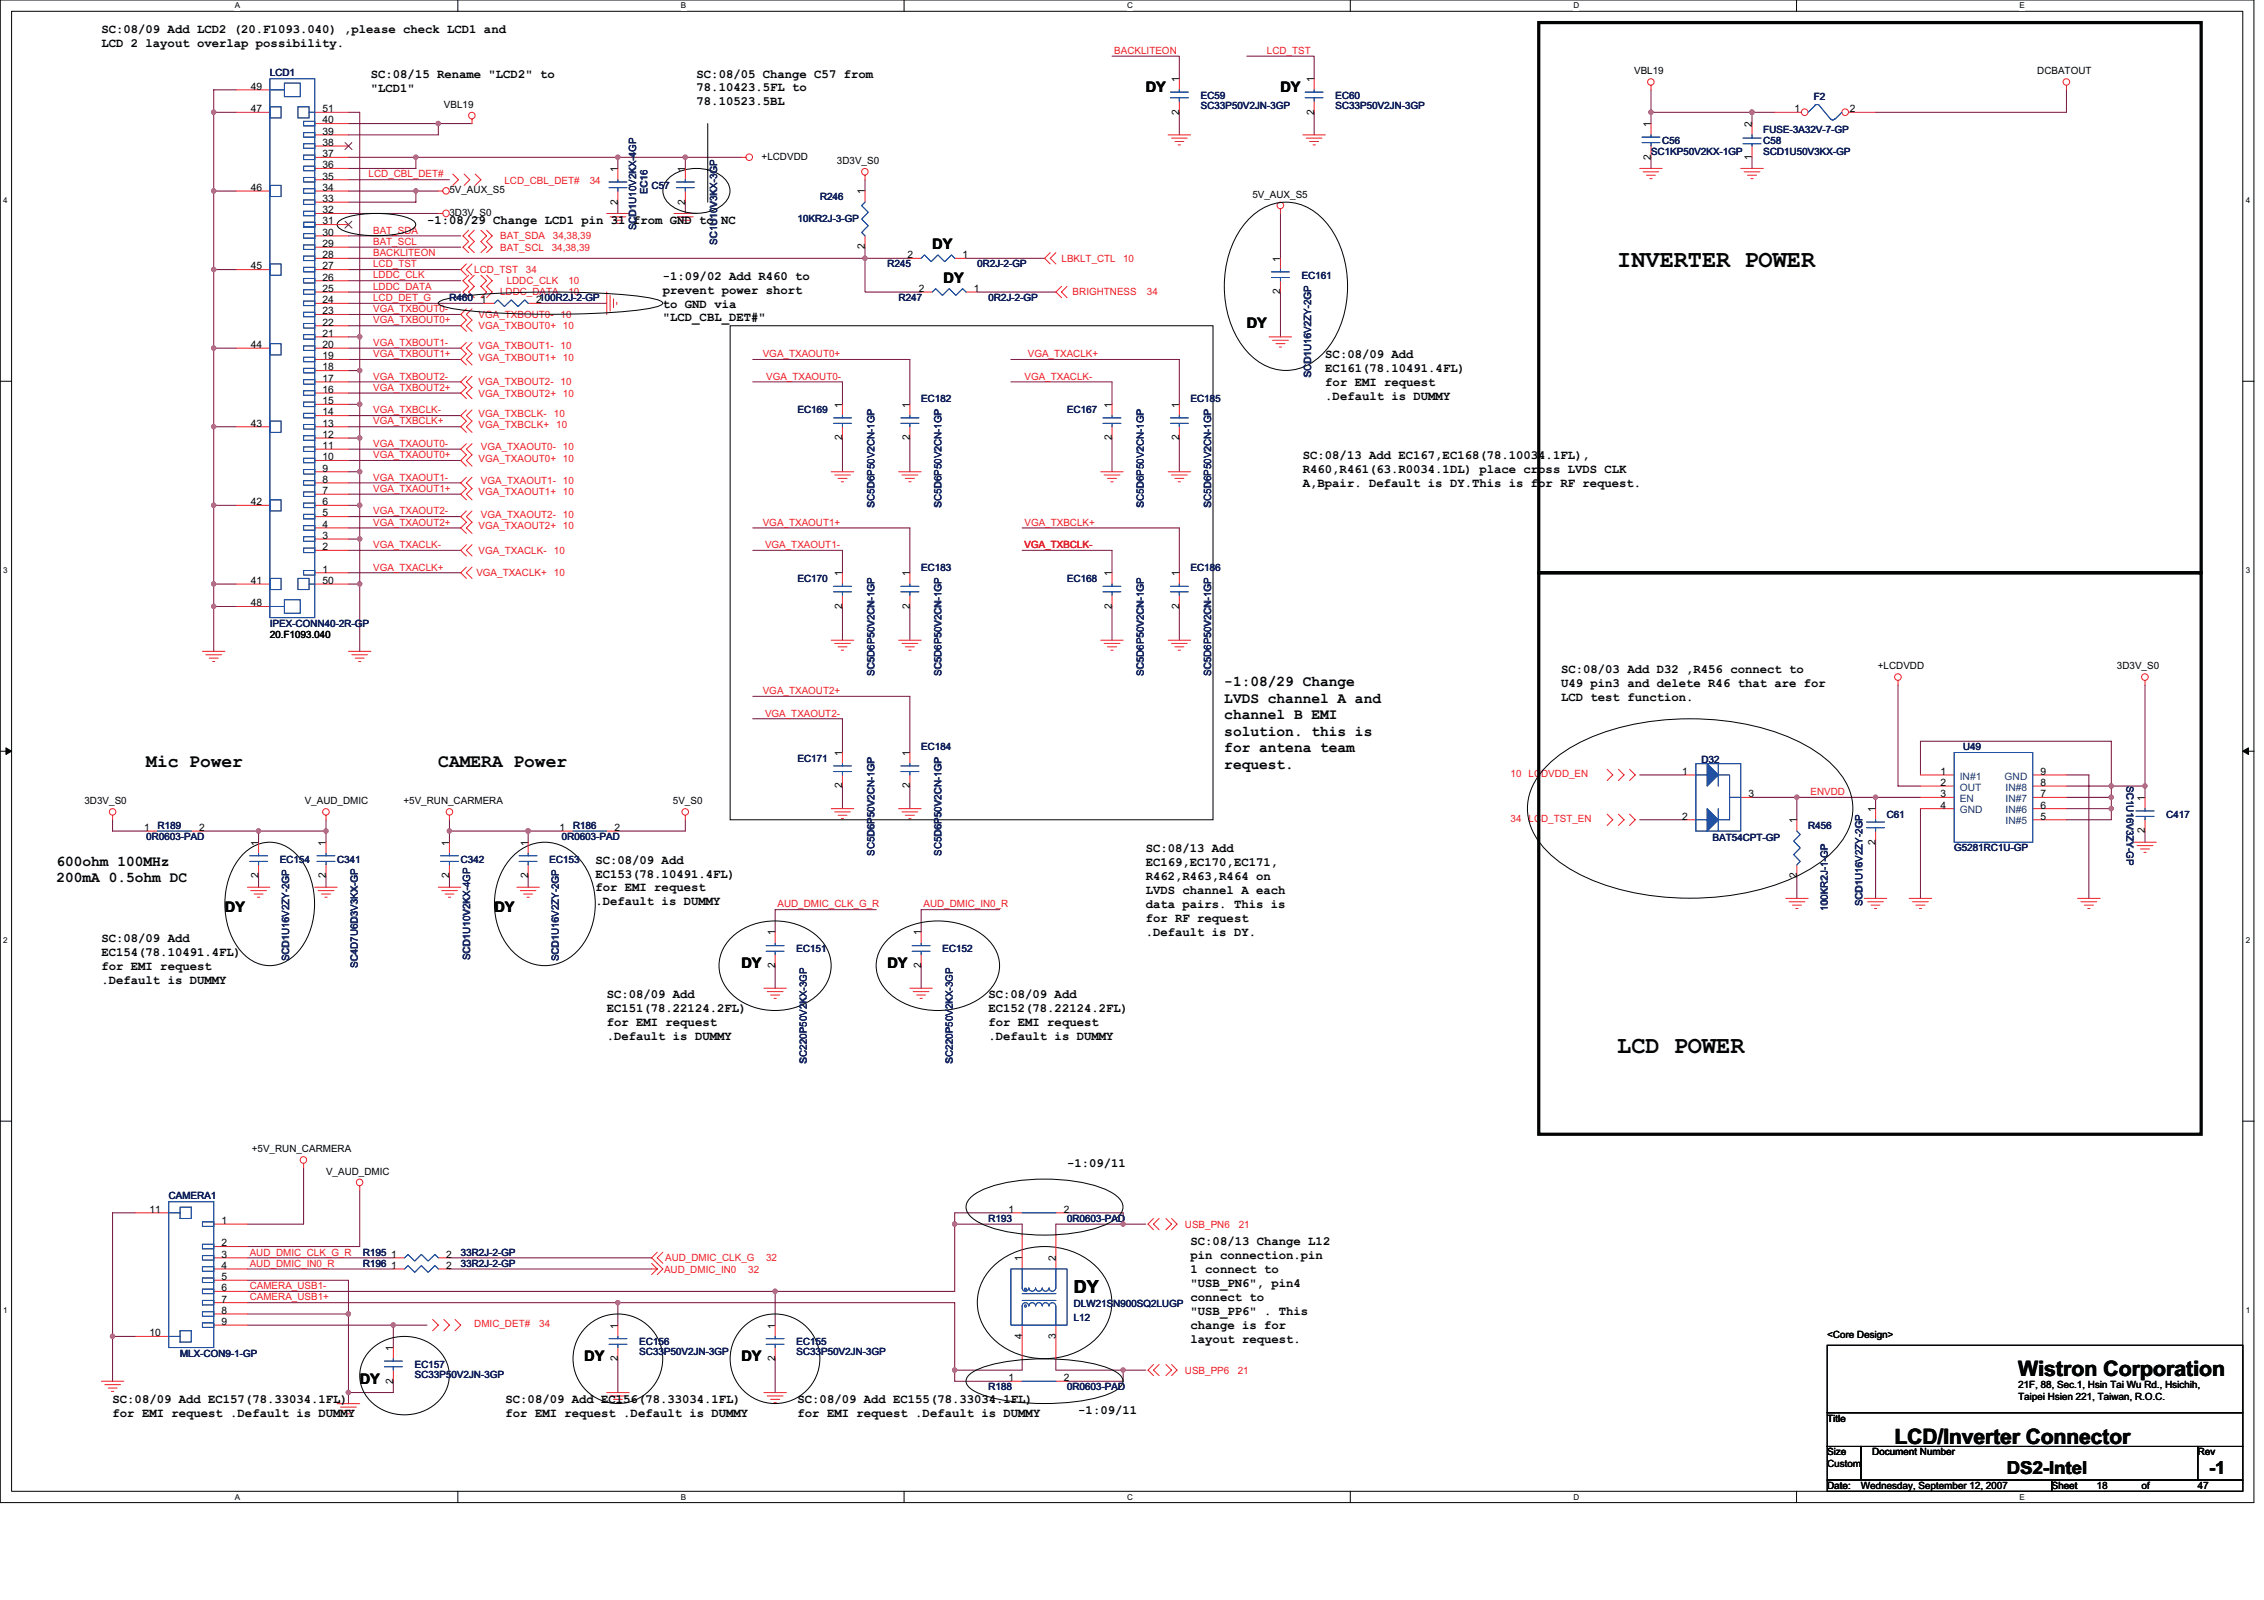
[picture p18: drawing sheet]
<svg xmlns="http://www.w3.org/2000/svg" width="297mm" height="210mm" viewBox="0 0 297 210" stroke-linecap="round" stroke-linejoin="round" font-family="sans-serif">
<defs><g id="words">
<g font-size="3.1" fill="#010202">
<text x="212.2" y="35">INVERTER POWER</text>
<text x="212.2" y="138.2">LCD POWER</text>
</g>
<g font-size="2.8" fill="#010202">
<text x="264.8" y="180.6">Wistron Corporation</text>
<text x="248.6" y="189.4">LCD/Inverter Connector</text>
</g>
<g font-size="2.3" fill="#010202">
<text x="19.2" y="100.7">Mic Power</text>
<text x="57.5" y="100.7">CAMERA Power</text>
<text x="140.9" y="169.7">DY</text>
<text x="263.3" y="193.4">DS2-Intel</text>
<text x="289.8" y="193.4">-1</text>
</g>
<g font-size="1.9" fill="#010202">
<text x="150.3" y="12.1">DY</text>
<text x="168" y="12.1">DY</text>
<text x="122.3" y="32.7">DY</text>
<text x="123.8" y="37.1">DY</text>
<text x="163.6" y="43">DY</text>
<text x="160.6" y="90">-1:08/29 Change</text>
<text x="160.6" y="92.2">LVDS channel A and</text>
<text x="160.6" y="94.4">channel B EMI</text>
<text x="160.6" y="96.5">solution. this is</text>
<text x="160.6" y="98.7">for antena team</text>
<text x="160.6" y="100.9">request.</text>
<text x="7.4" y="113.6">600ohm 100MHz</text>
<text x="7.4" y="115.8">200mA 0.5ohm DC</text>
<text x="29.5" y="119.6">DY</text>
<text x="64.9" y="119.6">DY</text>
<text x="97.3" y="127">DY</text>
<text x="116.4" y="127">DY</text>
<text x="76.7" y="178.5">DY</text>
<text x="97.3" y="178.5">DY</text>
<text x="47.2" y="181.5">DY</text>
</g>
<g font-size="1.6" fill="#010202">
<text x="13.3" y="4.3">SC:08/09 Add LCD2 (20.F1093.040) ,please check LCD1 and</text>
<text x="13.3" y="6.1">LCD 2 layout overlap possibility.</text>
<text x="48.7" y="10.2">SC:08/15 Rename &quot;LCD2&quot; to</text>
<text x="91.4" y="10.2">SC:08/05 Change C57 from</text>
<text x="48.7" y="12">&quot;LCD1&quot;</text>
<text x="91.4" y="12">78.10423.5FL to</text>
<text x="91.4" y="13.8">78.10523.5BL</text>
<text x="56" y="29.3">-1:08/29 Change LCD1 pin 31 from GND to NC</text>
<text x="87" y="36.7">-1:09/02 Add R460 to</text>
<text x="87" y="38.5">prevent power short</text>
<text x="87" y="40.3">to GND via</text>
<text x="87" y="42.2">&quot;LCD_CBL_DET#&quot;</text>
<text x="173.9" y="47">SC:08/09 Add</text>
<text x="173.9" y="48.8">EC161(78.10491.4FL)</text>
<text x="173.9" y="50.7">for EMI request</text>
<text x="173.9" y="52.5">.Default is DUMMY</text>
<text x="170.9" y="60.3">SC:08/13 Add EC167,EC168(78.10034.1FL),</text>
<text x="170.9" y="62.1">R460,R461(63.R0034.1DL) place cross LVDS CLK</text>
<text x="170.9" y="63.9">A,Bpair. Default is DY.This is for RF request.</text>
<text x="204.8" y="88.3">SC:08/03 Add D32 ,R456 connect to</text>
<text x="204.8" y="90.1">U49 pin3 and delete R46 that are for</text>
<text x="204.8" y="91.9">LCD test function.</text>
<text x="78.1" y="113.3">SC:08/09 Add</text>
<text x="150.3" y="111.8">SC:08/13 Add</text>
<text x="150.3" y="113.7">EC169,EC170,EC171,</text>
<text x="78.1" y="115.1">EC153(78.10491.4FL)</text>
<text x="78.1" y="116.9">for EMI request</text>
<text x="78.1" y="118.8">.Default is DUMMY</text>
<text x="150.3" y="115.5">R462,R463,R464 on</text>
<text x="150.3" y="117.3">LVDS channel A each</text>
<text x="150.3" y="119.1">data pairs. This is</text>
<text x="13.3" y="123.6">SC:08/09 Add</text>
<text x="13.3" y="125.4">EC154(78.10491.4FL)</text>
<text x="150.3" y="120.9">for RF request</text>
<text x="150.3" y="122.8">.Default is DY.</text>
<text x="13.3" y="127.3">for EMI request</text>
<text x="13.3" y="129.1">.Default is DUMMY</text>
<text x="79.6" y="131">SC:08/09 Add</text>
<text x="129.7" y="131">SC:08/09 Add</text>
<text x="79.6" y="132.8">EC151(78.22124.2FL)</text>
<text x="79.6" y="134.6">for EMI request</text>
<text x="79.6" y="136.4">.Default is DUMMY</text>
<text x="129.7" y="132.8">EC152(78.22124.2FL)</text>
<text x="129.7" y="134.6">for EMI request</text>
<text x="129.7" y="136.4">.Default is DUMMY</text>
<text x="140" y="153.1">-1:09/11</text>
<text x="156.2" y="163.4">SC:08/13 Change L12</text>
<text x="156.2" y="165.2">pin connection.pin</text>
<text x="156.2" y="167">1 connect to</text>
<text x="156.2" y="168.8">&quot;USB_PN6&quot;, pin4</text>
<text x="156.2" y="170.7">connect to</text>
<text x="156.2" y="172.5">&quot;USB_PP6&quot; . This</text>
<text x="156.2" y="174.3">change is for</text>
<text x="156.2" y="176.1">layout request.</text>
<text x="14.8" y="184">SC:08/09 Add EC157(78.33034.1FL)</text>
<text x="14.8" y="185.8">for EMI request .Default is DUMMY</text>
<text x="66.3" y="184">SC:08/09 Add EC156(78.33034.1FL)</text>
<text x="66.3" y="185.8">for EMI request .Default is DUMMY</text>
<text x="104.6" y="184">SC:08/09 Add EC155(78.33034.1FL)</text>
<text x="104.6" y="185.8">for EMI request .Default is DUMMY</text>
<text x="141.5" y="185.5">-1:09/11</text>
</g>
<g font-size="1.3" fill="#010202">
<text x="32.9" y="11.8">49</text>
<text x="154.7" y="10.8" transform="rotate(-90 154.7 10.8)">1</text>
<text x="172.4" y="10.8" transform="rotate(-90 172.4 10.8)">1</text>
<text x="214.4" y="9.7">VBL19</text>
<text x="267.3" y="9.7">DCBATOUT</text>
<text x="32.9" y="14.7">47</text>
<text x="42.3" y="17.7">39</text>
<text x="42.3" y="16.2">40</text>
<text x="42.3" y="14.7">51</text>
<text x="58.2" y="14.2">VBL19</text>
<text x="154.7" y="15" transform="rotate(-90 154.7 15)">2</text>
<text x="172.4" y="15" transform="rotate(-90 172.4 15)">2</text>
<text x="216.6" y="16.7" transform="rotate(-90 216.6 16.7)">1</text>
<text x="229.8" y="16.7" transform="rotate(-90 229.8 16.7)">2</text>
<text x="235.5" y="14.7">1</text>
<text x="242.7" y="14.7">2</text>
<text x="42.3" y="23.6">35</text>
<text x="42.3" y="22.1">36</text>
<text x="42.3" y="20.6">37</text>
<text x="42.3" y="19.1">38</text>
<text x="81" y="22.5" transform="rotate(-90 81 22.5)">1</text>
<text x="89.9" y="22.5" transform="rotate(-90 89.9 22.5)">1</text>
<text x="99.9" y="20.9">+LCDVDD</text>
<text x="109.8" y="21.5">3D3V_S0</text>
<text x="216.6" y="20.9" transform="rotate(-90 216.6 20.9)">2</text>
<text x="229.8" y="20.9" transform="rotate(-90 229.8 20.9)">1</text>
<text x="32.9" y="25">46</text>
<text x="42.3" y="29.4">31</text>
<text x="42.3" y="28">32</text>
<text x="42.3" y="26.5">33</text>
<text x="42.3" y="25">34</text>
<text x="59" y="25.4">5V_AUX_S5</text>
<text x="59" y="28.3">3D3V_S0</text>
<text x="81" y="26.8" transform="rotate(-90 81 26.8)">2</text>
<text x="89.9" y="26.8" transform="rotate(-90 89.9 26.8)">2</text>
<text x="113.5" y="25.5" transform="rotate(-90 113.5 25.5)">1</text>
<text x="164.3" y="26">5V_AUX_S5</text>
<text x="32.9" y="35.3">45</text>
<text x="42.3" y="35.3">27</text>
<text x="42.3" y="33.9">28</text>
<text x="42.3" y="32.4">29</text>
<text x="42.3" y="30.9">30</text>
<text x="113.5" y="32.7" transform="rotate(-90 113.5 32.7)">2</text>
<text x="119.1" y="33.9">2</text>
<text x="126.3" y="33.9">1</text>
<text x="168" y="34.3" transform="rotate(-90 168 34.3)">1</text>
<text x="42.3" y="41.2">23</text>
<text x="42.3" y="39.8">24</text>
<text x="42.3" y="38.3">25</text>
<text x="42.3" y="36.8">26</text>
<text x="63.1" y="39.8">1</text>
<text x="70.3" y="39.8">2100R2J-2-GP</text>
<text x="120.5" y="38.3">2</text>
<text x="127.8" y="38.3">1</text>
<text x="168" y="38.6" transform="rotate(-90 168 38.6)">2</text>
<text x="32.9" y="45.7">44</text>
<text x="42.3" y="47.1">19</text>
<text x="42.3" y="45.7">20</text>
<text x="42.3" y="44.2">21</text>
<text x="42.3" y="42.7">22</text>
<text x="42.3" y="53">15</text>
<text x="42.3" y="51.5">16</text>
<text x="42.3" y="50.1">17</text>
<text x="42.3" y="48.6">18</text>
<text x="110.5" y="53.5" transform="rotate(-90 110.5 53.5)">1</text>
<text x="119.4" y="53.5" transform="rotate(-90 119.4 53.5)">1</text>
<text x="145.9" y="53.5" transform="rotate(-90 145.9 53.5)">1</text>
<text x="154.7" y="53.5" transform="rotate(-90 154.7 53.5)">1</text>
<text x="32.9" y="56">43</text>
<text x="42.3" y="58.9">11</text>
<text x="42.3" y="57.4">12</text>
<text x="42.3" y="56">13</text>
<text x="42.3" y="54.5">14</text>
<text x="110.5" y="57.8" transform="rotate(-90 110.5 57.8)">2</text>
<text x="119.4" y="57.8" transform="rotate(-90 119.4 57.8)">2</text>
<text x="145.9" y="57.8" transform="rotate(-90 145.9 57.8)">2</text>
<text x="154.7" y="57.8" transform="rotate(-90 154.7 57.8)">2</text>
<text x="42.3" y="64.8">7</text>
<text x="42.3" y="63.3">8</text>
<text x="42.3" y="61.9">9</text>
<text x="42.3" y="60.4">10</text>
<text x="32.9" y="66.3">42</text>
<text x="42.3" y="70.7">3</text>
<text x="42.3" y="69.2">4</text>
<text x="42.3" y="67.8">5</text>
<text x="42.3" y="66.3">6</text>
<text x="32.9" y="76.6">41</text>
<text x="42.3" y="75.1">1</text>
<text x="42.3" y="72.2">2</text>
<text x="42.3" y="76.6">50</text>
<text x="110.5" y="75.6" transform="rotate(-90 110.5 75.6)">1</text>
<text x="119.4" y="75.6" transform="rotate(-90 119.4 75.6)">1</text>
<text x="145.9" y="75.6" transform="rotate(-90 145.9 75.6)">1</text>
<text x="154.7" y="75.6" transform="rotate(-90 154.7 75.6)">1</text>
<text x="32.9" y="79.5">48</text>
<text x="35.4" y="83.7">20.F1093.040</text>
<text x="110.5" y="79.9" transform="rotate(-90 110.5 79.9)">2</text>
<text x="119.4" y="79.9" transform="rotate(-90 119.4 79.9)">2</text>
<text x="145.9" y="79.9" transform="rotate(-90 145.9 79.9)">2</text>
<text x="154.7" y="79.9" transform="rotate(-90 154.7 79.9)">2</text>
<text x="246.4" y="87.8">+LCDVDD</text>
<text x="277.7" y="87.8">3D3V_S0</text>
<text x="110.5" y="99.1" transform="rotate(-90 110.5 99.1)">1</text>
<text x="119.4" y="99.1" transform="rotate(-90 119.4 99.1)">1</text>
<text x="220.7" y="101.6">1</text>
<text x="254.6" y="101.6">1</text>
<text x="267.7" y="101.6">9</text>
<text x="11.1" y="105.5">3D3V_S0</text>
<text x="40" y="105.5">V_AUD_DMIC</text>
<text x="52.9" y="105.5">+5V_RUN_CARMERA</text>
<text x="88.3" y="105.5">5V_S0</text>
<text x="110.5" y="103.4" transform="rotate(-90 110.5 103.4)">2</text>
<text x="119.4" y="103.4" transform="rotate(-90 119.4 103.4)">2</text>
<text x="220.7" y="107.5">2</text>
<text x="229.4" y="104.6">3</text>
<text x="235.7" y="108" transform="rotate(-90 235.7 108)">1</text>
<text x="246.1" y="106.5" transform="rotate(-90 246.1 106.5)">1</text>
<text x="254.6" y="104.6">3</text>
<text x="254.6" y="106.1">4</text>
<text x="254.6" y="103.1">2</text>
<text x="267.7" y="107.5">5</text>
<text x="267.7" y="106.1">6</text>
<text x="267.7" y="104.6">7</text>
<text x="267.7" y="103.1">8</text>
<text x="281.4" y="105.1" transform="rotate(-90 281.4 105.1)">1</text>
<text x="18.9" y="109">1</text>
<text x="26.1" y="109">2</text>
<text x="33.9" y="110.9" transform="rotate(-90 33.9 110.9)">1</text>
<text x="42.8" y="110.9" transform="rotate(-90 42.8 110.9)">1</text>
<text x="58.9" y="110.9" transform="rotate(-90 58.9 110.9)">1</text>
<text x="69.3" y="110.9" transform="rotate(-90 69.3 110.9)">1</text>
<text x="73.4" y="109">1</text>
<text x="80.6" y="109">2</text>
<text x="246.1" y="110.8" transform="rotate(-90 246.1 110.8)">2</text>
<text x="281.4" y="109.3" transform="rotate(-90 281.4 109.3)">2</text>
<text x="33.9" y="115.2" transform="rotate(-90 33.9 115.2)">2</text>
<text x="42.8" y="115.2" transform="rotate(-90 42.8 115.2)">2</text>
<text x="58.9" y="115.2" transform="rotate(-90 58.9 115.2)">2</text>
<text x="69.3" y="115.2" transform="rotate(-90 69.3 115.2)">2</text>
<text x="235.7" y="115.2" transform="rotate(-90 235.7 115.2)">2</text>
<text x="101.7" y="122.7" transform="rotate(-90 101.7 122.7)">1</text>
<text x="120.8" y="122.7" transform="rotate(-90 120.8 122.7)">1</text>
<text x="101.7" y="127" transform="rotate(-90 101.7 127)">2</text>
<text x="120.8" y="127" transform="rotate(-90 120.8 127)">2</text>
<text x="33" y="151.2">+5V_RUN_CARMERA</text>
<text x="42.8" y="154.1">V_AUD_DMIC</text>
<text x="19.6" y="159.1">11</text>
<text x="29.1" y="160.6">1</text>
<text x="132.3" y="159.1">1</text>
<text x="139.6" y="159.1">2</text>
<text x="29.1" y="163.5">2</text>
<text x="29.1" y="165">3</text>
<text x="29.1" y="166.5">4</text>
<text x="29.1" y="167.9">5</text>
<text x="51.3" y="165">1</text>
<text x="51.3" y="166.5">1</text>
<text x="58.5" y="165">2</text>
<text x="58.5" y="166.5">2</text>
<text x="134.1" y="165.4" transform="rotate(-90 134.1 165.4)">1</text>
<text x="138.5" y="165.4" transform="rotate(-90 138.5 165.4)">2</text>
<text x="29.1" y="169.4">6</text>
<text x="29.1" y="170.9">7</text>
<text x="29.1" y="172.4">8</text>
<text x="29.1" y="173.8">9</text>
<text x="19.6" y="175.3">10</text>
<text x="51.6" y="177.2" transform="rotate(-90 51.6 177.2)">1</text>
<text x="81" y="178.6" transform="rotate(-90 81 178.6)">2</text>
<text x="81" y="174.3" transform="rotate(-90 81 174.3)">1</text>
<text x="101.7" y="178.6" transform="rotate(-90 101.7 178.6)">2</text>
<text x="101.7" y="174.3" transform="rotate(-90 101.7 174.3)">1</text>
<text x="134.1" y="175.6" transform="rotate(-90 134.1 175.6)">4</text>
<text x="138.5" y="175.6" transform="rotate(-90 138.5 175.6)">3</text>
<text x="239.7" y="175.5">&lt;Core Design&gt;</text>
<text x="51.6" y="181.5" transform="rotate(-90 51.6 181.5)">2</text>
<text x="132.3" y="181.2">1</text>
<text x="139.6" y="181.2">2</text>
<text x="264.8" y="182.1">21F, 88, Sec.1, Hsin Tai Wu Rd., Hsichih,</text>
<text x="264.8" y="183.6">Taipei Hsien 221, Taiwan, R.O.C.</text>
<text x="239.7" y="186.5">Title</text>
<text x="239.7" y="190.9">Size</text>
<text x="245.6" y="190.9">Document Number</text>
<text x="288.3" y="190.9">Rev</text>
<text x="239.7" y="192.4">Custom</text>
<text x="239.7" y="195.4">Date:</text>
<text x="244.2" y="195.4">Wednesday, September 12, 2007</text>
<text x="269.2" y="195.4">Sheet</text>
<text x="275.1" y="195.4">18</text>
<text x="281" y="195.4">of</text>
<text x="288.3" y="195.4">47</text>
</g>
<g font-size="1.3" fill="#101e5b">
<text x="35.4" y="10">LCD1</text>
<text x="157.5" y="13">EC59</text>
<text x="157.5" y="14.3">SC33P50V2JN-3GP</text>
<text x="175.2" y="13">EC60</text>
<text x="175.2" y="14.3">SC33P50V2JN-3GP</text>
<text x="231.3" y="17.4">FUSE-3A32V-7-GP</text>
<text x="238" y="13.1">F2</text>
<text x="83.5" y="20.6" transform="rotate(-90 83.5 20.6)">4GP</text>
<text x="216.6" y="20.3">SC1KP50V2KX-1GP</text>
<text x="218.1" y="18.9">C56</text>
<text x="231.3" y="18.9">C58</text>
<text x="231.3" y="20.3">SCD1U50V3KX-GP</text>
<text x="85" y="25.5" transform="rotate(-90 85 25.5)">EC16</text>
<text x="85.5" y="24.8">C57</text>
<text x="104.6" y="29.2">10KR2J-3-GP</text>
<text x="107.6" y="26.2">R246</text>
<text x="83.5" y="30.2" transform="rotate(-90 83.5 30.2)">SCD1U10V2KX-</text>
<text x="94.1" y="32.1" transform="rotate(-90 94.1 32.1)">SC1U10V3KX-3GP</text>
<text x="116.4" y="35.1">R245</text>
<text x="128.2" y="35.1">0R2J-2-GP</text>
<text x="59" y="39.5">R460</text>
<text x="117.9" y="39.5">R247</text>
<text x="129.7" y="39.5">0R2J-2-GP</text>
<text x="170.8" y="36.6">EC161</text>
<text x="120.9" y="52.7">EC182</text>
<text x="156.2" y="52.7">EC18</text>
<text x="159.4" y="52.7">5</text>
<text x="172" y="49.5" transform="rotate(-90 172 49.5)">SCD1U16V2ZY-2GP</text>
<text x="104.6" y="54.2">EC169</text>
<text x="140" y="54.2">EC167</text>
<text x="114.7" y="66.6" transform="rotate(-90 114.7 66.6)">SC5D6P50V2CN-1GP</text>
<text x="123.5" y="66.6" transform="rotate(-90 123.5 66.6)">SC5D6P50V2CN-1GP</text>
<text x="150.1" y="66.6" transform="rotate(-90 150.1 66.6)">SC5D6P50V2CN-1GP</text>
<text x="158.9" y="66.6" transform="rotate(-90 158.9 66.6)">SC5D6P50V2CN-1GP</text>
<text x="104.6" y="76.3">EC170</text>
<text x="120.9" y="74.8">EC183</text>
<text x="140" y="76.3">EC168</text>
<text x="156.2" y="74.8">EC18</text>
<text x="159.4" y="74.8">6</text>
<text x="35.4" y="82.2">IPEX-CONN40-2R-G</text>
<text x="47.6" y="82.2">P</text>
<text x="114.7" y="88.7" transform="rotate(-90 114.7 88.7)">SC5D6P50V2CN-1GP</text>
<text x="123.5" y="88.7" transform="rotate(-90 123.5 88.7)">SC5D6P50V2CN-1GP</text>
<text x="150.1" y="88.7" transform="rotate(-90 150.1 88.7)">SC5D6P50V2CN-1GP</text>
<text x="158.9" y="88.7" transform="rotate(-90 158.9 88.7)">SC5D6P50V2CN-1GP</text>
<text x="104.6" y="99.9">EC171</text>
<text x="120.9" y="98.4">EC184</text>
<text x="223.2" y="100.1">D32</text>
<text x="257.6" y="98.4">U49</text>
<text x="114.7" y="107.2" transform="rotate(-90 114.7 107.2)">50V2CN-1GP</text>
<text x="123.5" y="107.2" transform="rotate(-90 123.5 107.2)">50V2CN-1GP</text>
<text x="247.5" y="107.3">C61</text>
<text x="279" y="103.1" transform="rotate(90 279 103.1)">SC1U16V3ZY-GP</text>
<text x="284.2" y="107.3">C417</text>
<text x="19.2" y="110.2">0R0603-PAD</text>
<text x="20.7" y="108.7">R189</text>
<text x="36.7" y="113.2">EC154</text>
<text x="44.2" y="113.2">C341</text>
<text x="60.4" y="113.2">C342</text>
<text x="72.1" y="113.2">EC153</text>
<text x="73.7" y="110.2">0R0603-PAD</text>
<text x="75.2" y="108.7">R186</text>
<text x="114.7" y="112.3" transform="rotate(-90 114.7 112.3)">SC5D6P</text>
<text x="123.5" y="112.3" transform="rotate(-90 123.5 112.3)">SC5D6P</text>
<text x="224.7" y="110.4">BAT54CPT-GP</text>
<text x="237.2" y="108.7">R456</text>
<text x="256.4" y="111.7">G5281RC1U-GP</text>
<text x="239.8" y="119.5" transform="rotate(-90 239.8 119.5)">100KR2J-1-GP</text>
<text x="244.3" y="118.9" transform="rotate(-90 244.3 118.9)">SCD1U16V2ZY-2GP</text>
<text x="61.7" y="126" transform="rotate(-90 61.7 126)">SCD1U10V2KX-4GP</text>
<text x="104.5" y="124.9">EC151</text>
<text x="123.7" y="124.9">EC152</text>
<text x="37.9" y="126.1" transform="rotate(-90 37.9 126.1)">SCD1U16V2ZY-2GP</text>
<text x="46.9" y="127" transform="rotate(-90 46.9 127)">SC4D7U6D3V3KX-GP</text>
<text x="73.3" y="126.1" transform="rotate(-90 73.3 126.1)">SCD1U16V2ZY-2GP</text>
<text x="105.9" y="139.5" transform="rotate(-90 105.9 139.5)">SC220P50V2KX-3GP</text>
<text x="125" y="139.5" transform="rotate(-90 125 139.5)">SC220P50V2KX-3GP</text>
<text x="22.1" y="157.4">CAMERA1</text>
<text x="129.7" y="160.3">R193</text>
<text x="140" y="160.3">0R0603-PAD</text>
<text x="47.6" y="164.7">R195</text>
<text x="47.6" y="166.2">R196</text>
<text x="60.4" y="164.7">33R2J-2-GP</text>
<text x="60.4" y="166.2">33R2J-2-GP</text>
<text x="140.9" y="173.3">L12</text>
<text x="140.9" y="171.5">DLW21SN900SQ2LUGP</text>
<text x="23.6" y="178">MLX-CON9-1-GP</text>
<text x="54.4" y="179.5">EC157</text>
<text x="83.9" y="176.5">EC156</text>
<text x="83.9" y="177.8">SC33P50V2JN-3GP</text>
<text x="104.5" y="176.5">EC155</text>
<text x="104.5" y="177.8">SC33P50V2JN-3GP</text>
<text x="54.4" y="180.8">SC33P50V2JN-3GP</text>
<text x="129.7" y="182.4">R188</text>
<text x="140" y="182.4">0R0603-PAD</text>
</g>
<g font-size="1.3" fill="#ed1c24">
<text x="146.2" y="7.1">BACKLITEON</text>
<text x="166.2" y="7.1">LCD_TST</text>
<text x="48.4" y="23.3">LCD_CBL_DET#</text>
<text x="66.2" y="24.2">LCD_CBL_DET#</text>
<text x="77.4" y="24.2">34</text>
<text x="49" y="33.6">BACKLITEON</text>
<text x="49" y="35.1">LCD_TST</text>
<text x="49" y="30.6">BAT_SDA</text>
<text x="49" y="32.1">BAT_SCL</text>
<text x="62.2" y="35.8">LCD_TST</text>
<text x="65.6" y="32.9">BAT_SCL</text>
<text x="65.6" y="31.4">BAT_SDA</text>
<text x="69" y="35.8">34</text>
<text x="72.4" y="32.9">34,38,39</text>
<text x="72.5" y="31.4">34,38,39</text>
<text x="139.3" y="34.3">LBKLT_CTL</text>
<text x="147.4" y="34.3">10</text>
<text x="49" y="36.5">LDDC_CLK</text>
<text x="49" y="38">LDDC_DATA</text>
<text x="49" y="41">VGA_TXBOUT0-</text>
<text x="49" y="39.5">LCD_DET_G</text>
<text x="62.8" y="41.7">VGA_TXBOUT0- 10</text>
<text x="65.6" y="38.8">LDDC_DATA</text>
<text x="66.5" y="37.3">LDDC_CLK</text>
<text x="74.6" y="37.3">10</text>
<text x="74.6" y="38.8">10</text>
<text x="140.7" y="38.8">BRIGHTNESS</text>
<text x="150.5" y="38.8">34</text>
<text x="49" y="45.4">VGA_TXBOUT1-</text>
<text x="49" y="42.4">VGA_TXBOUT0+</text>
<text x="49" y="46.9">VGA_TXBOUT1+</text>
<text x="62.8" y="43.2">VGA_TXBOUT0+ 10</text>
<text x="62.8" y="47.3">VGA_TXBOUT1+ 10</text>
<text x="62.8" y="45.8">VGA_TXBOUT1- 10</text>
<text x="100.1" y="46.9">VGA_TXAOUT0+</text>
<text x="134.8" y="46.9">VGA_TXACLK+</text>
<text x="49" y="51.3">VGA_TXBOUT2+</text>
<text x="49" y="49.8">VGA_TXBOUT2-</text>
<text x="62.8" y="50.5">VGA_TXBOUT2- 10</text>
<text x="62.8" y="52">VGA_TXBOUT2+ 10</text>
<text x="100.5" y="49.8">VGA_TXAOUT0-</text>
<text x="134.4" y="49.8">VGA_TXACLK-</text>
<text x="49" y="55.7">VGA_TXBCLK+</text>
<text x="49" y="58.6">VGA_TXAOUT0-</text>
<text x="49" y="54.2">VGA_TXBCLK-</text>
<text x="62.8" y="56.1">VGA_TXBCLK+</text>
<text x="62.8" y="54.7">VGA_TXBCLK-</text>
<text x="63.1" y="59.1">VGA_TXAOUT0- 10</text>
<text x="72.7" y="54.7">10</text>
<text x="73" y="56.1">10</text>
<text x="49" y="63.1">VGA_TXAOUT1-</text>
<text x="49" y="64.5">VGA_TXAOUT1+</text>
<text x="49" y="60.1">VGA_TXAOUT0+</text>
<text x="62.8" y="60.6">VGA_TXAOUT0+ 10</text>
<text x="62.8" y="65">VGA_TXAOUT1+ 10</text>
<text x="63.1" y="63.5">VGA_TXAOUT1- 10</text>
<text x="49" y="71.9">VGA_TXACLK-</text>
<text x="49" y="67.5">VGA_TXAOUT2-</text>
<text x="49" y="69">VGA_TXAOUT2+</text>
<text x="62.8" y="69.4">VGA_TXAOUT2+ 10</text>
<text x="63.1" y="67.9">VGA_TXAOUT2- 10</text>
<text x="100.1" y="69">VGA_TXAOUT1+</text>
<text x="100.4" y="71.9">VGA_TXAOUT1-</text>
<text x="134.4" y="71.9">VGA_TXBCLK-</text>
<text x="134.4" y="69">VGA_TXBCLK+</text>
<text x="49" y="74.8">VGA_TXACLK+</text>
<text x="62.5" y="75.6">VGA_TXACLK+</text>
<text x="62.8" y="72.6">VGA_TXACLK-</text>
<text x="72.7" y="75.6">10</text>
<text x="72.7" y="72.6">10</text>
<text x="100.1" y="91.1">VGA_TXAOUT2+</text>
<text x="100.4" y="94">VGA_TXAOUT2-</text>
<text x="198.2" y="102">10 LCDVDD_EN</text>
<text x="198.2" y="107.8">34 LCD_TST_EN</text>
<text x="237.5" y="104.3">ENVDD</text>
<text x="102" y="119">AUD_DMIC_CLK_G_R</text>
<text x="121.2" y="119">AUD_DMIC_IN0_R</text>
<text x="155.5" y="161">USB_PN6</text>
<text x="162.5" y="161">21</text>
<text x="32.8" y="164.7">AUD_DMIC_CLK_G_R</text>
<text x="32.8" y="166.2">AUD_DMIC_IN0_R</text>
<text x="87.1" y="167.1">AUD_DMIC_IN0</text>
<text x="87.3" y="165.5">AUD_DMIC_CLK_G</text>
<text x="98.2" y="167.1">32</text>
<text x="100.5" y="165.5">32</text>
<text x="32.8" y="169.1">CAMERA_USB1-</text>
<text x="32.8" y="170.6">CAMERA_USB1+</text>
<text x="62.2" y="174.1">DMIC_DET#</text>
<text x="70.8" y="174.1">34</text>
<text x="155.5" y="180.2">USB_PP6</text>
<text x="162.4" y="180.2">21</text>
</g>
<g font-size="1.3" fill="#183c70">
<text x="257.1" y="102.3">IN#1</text>
<text x="257.1" y="103.7">OUT</text>
<text x="257.1" y="105.2">EN</text>
<text x="257.1" y="106.7">GND</text>
<text x="263" y="102.3">GND</text>
<text x="263.1" y="106.7">IN#6</text>
<text x="263.1" y="105.2">IN#7</text>
<text x="263.1" y="103.7">IN#8</text>
<text x="263.1" y="108.2">IN#5</text>
</g>
<g font-size="1.1" fill="#010202">
<text x="30.8" y="1.1">A</text>
<text x="89.3" y="1.1">B</text>
<text x="147.9" y="1.1">C</text>
<text x="206.4" y="1.1">D</text>
<text x="265" y="1.1">E</text>
<text x=".4" y="26.7">4</text>
<text x="294.6" y="26.7">4</text>
<text x=".4" y="75.2">3</text>
<text x="294.6" y="75.2">3</text>
<text x=".4" y="123.8">2</text>
<text x="294.6" y="123.8">2</text>
<text x=".4" y="172.3">1</text>
<text x="294.6" y="172.3">1</text>
<text x="30.8" y="196.7">A</text>
<text x="89.3" y="196.7">B</text>
<text x="147.9" y="196.7">C</text>
<text x="206.4" y="196.7">D</text>
<text x="265" y="196.7">E</text>
</g>
</g></defs>
<path d="M0 0h295.7v197.1h-295.7zM1.5 1.5h292.8v194.1h-292.8z" fill="none" stroke="#010202" stroke-width=".13"/>
<g fill="#fff">
<path d="M30.8 .1h.7v1.2h-.7z"/>
<path d="M30.8 195.8h.7v1.2h-.7z"/>
</g>
<path d="M60.1 0v1.5M60.1 195.6v1.5" fill="none" stroke="#010202" stroke-width=".13"/>
<g fill="#fff">
<path d="M89.3 .1h.7v1.2h-.7z"/>
<path d="M89.3 195.8h.7v1.2h-.7z"/>
</g>
<path d="M118.6 0v1.5M118.6 195.6v1.5" fill="none" stroke="#010202" stroke-width=".13"/>
<g fill="#fff">
<path d="M147.9 .1h.7v1.2h-.7z"/>
<path d="M147.9 195.8h.7v1.2h-.7z"/>
</g>
<path d="M177.2 0v1.5M177.2 195.6v1.5" fill="none" stroke="#010202" stroke-width=".13"/>
<g fill="#fff">
<path d="M206.4 .1h.8v1.2h-.8z"/>
<path d="M206.4 195.8h.8v1.2h-.8z"/>
</g>
<path d="M235.7 0v1.5M235.7 195.6v1.5" fill="none" stroke="#010202" stroke-width=".13"/>
<g fill="#fff">
<path d="M265 .1h.7v1.2h-.7z"/>
<path d="M265 195.8h.7v1.2h-.7z"/>
<path d="M.4 25.7h.6v1.2h-.6z"/>
<path d="M294.6 25.7h.6v1.2h-.6z"/>
<path d="M.4 74.3h.6v1.2h-.6z"/>
<path d="M294.6 74.3h.6v1.2h-.6z"/>
</g>
<path d="M0 50h1.5M294.3 50h1.4" fill="none" stroke="#010202" stroke-width=".13"/>
<g fill="#fff">
<path d="M.4 122.8h.6v1.2h-.6z"/>
<path d="M294.6 122.8h.6v1.2h-.6z"/>
</g>
<path d="M0 98.6h1.5M294.3 98.6h1.4" fill="none" stroke="#010202" stroke-width=".13"/>
<path d="M.8 98.1l.7 .5-.7 .4z" fill="#010202"/>
<path d="M.8 98.1l.7 .5-.7 .4z" fill="none" stroke="#010202" stroke-width=".13"/>
<path d="M294.3 98.6l.7-.5v.9z" fill="#010202"/>
<path d="M294.3 98.6l.7-.5v.9z" fill="none" stroke="#010202" stroke-width=".13"/>
<g fill="#fff">
<path d="M.4 171.3h.6v1.2h-.6z"/>
<path d="M294.6 171.3h.6v1.2h-.6z"/>
</g>
<path d="M0 147.1h1.5M294.3 147.1h1.4" fill="none" stroke="#010202" stroke-width=".13"/>
<path d="M33.9 109h8.9" fill="none" stroke="#740d39" stroke-width=".13"/>
<circle cx="42.8" cy="109" r=".29" fill="#b84e9d"/>
<circle cx="42.8" cy="109" r=".29" fill="none" stroke="#b84e9d" stroke-width=".13"/>
<circle cx="33.9" cy="109" r=".29" fill="#b84e9d"/>
<circle cx="33.9" cy="109" r=".29" fill="none" stroke="#b84e9d" stroke-width=".13"/>
<path d="M138.5 178.3v1.4M45.7 182.7v1.4" fill="none" stroke="#740d39" stroke-width=".13"/>
<circle cx="45.7" cy="182.7" r=".29" fill="#b84e9d"/>
<circle cx="45.7" cy="182.7" r=".29" fill="none" stroke="#b84e9d" stroke-width=".13"/>
<path d="M14.8 107.5v1.5h4.4M42.8 109v1.5M59 166.5h26.5M59 165h26.5M81.1 170.9h44.2v8.8M134.1 160.6v1.5" fill="none" stroke="#740d39" stroke-width=".13"/>
<circle cx="81.1" cy="170.9" r=".29" fill="#b84e9d"/>
<circle cx="81.1" cy="170.9" r=".29" fill="none" stroke="#b84e9d" stroke-width=".13"/>
<path d="M32.5 160.6h7.3M32.5 165h19.1M125.3 179.7v1.5M134.1 178.3v1.4M138.5 160.6v1.5" fill="none" stroke="#740d39" stroke-width=".13"/>
<circle cx="125.3" cy="179.7" r=".29" fill="#b84e9d"/>
<circle cx="125.3" cy="179.7" r=".29" fill="none" stroke="#b84e9d" stroke-width=".13"/>
<path d="M134.1 160.6h-8.8v8.8" fill="none" stroke="#740d39" stroke-width=".13"/>
<circle cx="125.3" cy="160.6" r=".29" fill="#b84e9d"/>
<circle cx="125.3" cy="160.6" r=".29" fill="none" stroke="#b84e9d" stroke-width=".13"/>
<path d="M125.3 159.1h7.3M125.3 179.7h8.8M147.4 179.7v1.5h-7.4M125.3 181.2h7.3" fill="none" stroke="#740d39" stroke-width=".13"/>
<circle cx="147.3" cy="179.7" r=".29" fill="#b84e9d"/>
<circle cx="147.3" cy="179.7" r=".29" fill="none" stroke="#b84e9d" stroke-width=".13"/>
<path d="M147.4 159.1v1.5h2.9M147.4 179.7h2.9" fill="none" stroke="#740d39" stroke-width=".13"/>
<circle cx="147.3" cy="160.6" r=".29" fill="#b84e9d"/>
<circle cx="147.3" cy="160.6" r=".29" fill="none" stroke="#b84e9d" stroke-width=".13"/>
<path d="M59 109v1.5M69.3 109h4.4M81.1 109h8.8M140 159.1h7.4M32.5 168h13.2M32.5 166.5h19.1M32.5 163.5h14.7M138.5 160.6h8.9M138.5 179.7h8.9" fill="none" stroke="#740d39" stroke-width=".13"/>
<circle cx="69.3" cy="109" r=".29" fill="#b84e9d"/>
<circle cx="69.3" cy="109" r=".29" fill="none" stroke="#b84e9d" stroke-width=".13"/>
<path d="M216.6 14.7v1.5M232.8 14.7h-2.9v1.5M216.6 20.6v1.5M229.9 20.6v1.5M125.3 159.1v1.5M45.7 168v4.4h-13.2" fill="none" stroke="#740d39" stroke-width=".13"/>
<circle cx="229.9" cy="14.7" r=".29" fill="#b84e9d"/>
<circle cx="229.9" cy="14.7" r=".29" fill="none" stroke="#b84e9d" stroke-width=".13"/>
<path d="M246.1 14.7h25M271.1 104.6h5.9" fill="none" stroke="#740d39" stroke-width=".13"/>
<circle cx="277" cy="104.6" r=".29" fill="#b84e9d"/>
<circle cx="277" cy="104.6" r=".29" fill="none" stroke="#b84e9d" stroke-width=".13"/>
<path d="M252 97.2h25v5.9h-5.9M274.1 101.7v16.2M277 104.6v1.5" fill="none" stroke="#740d39" stroke-width=".13"/>
<circle cx="277" cy="103.1" r=".29" fill="#b84e9d"/>
<circle cx="277" cy="103.1" r=".29" fill="none" stroke="#b84e9d" stroke-width=".13"/>
<path d="M249 89.9v13.2h3M281.4 89.9v13.2M252 106.1v11.8M252 104.6h-5.9v1.5M271.1 107.5h5.9M271.1 101.7h3M277 103.1v1.5M281.4 109v1.5" fill="none" stroke="#740d39" stroke-width=".13"/>
<circle cx="246.1" cy="104.6" r=".29" fill="#b84e9d"/>
<circle cx="246.1" cy="104.6" r=".29" fill="none" stroke="#b84e9d" stroke-width=".13"/>
<path d="M277 103.1h4.4" fill="none" stroke="#740d39" stroke-width=".13"/>
<circle cx="281.4" cy="103.1" r=".29" fill="#b84e9d"/>
<circle cx="281.4" cy="103.1" r=".29" fill="none" stroke="#b84e9d" stroke-width=".13"/>
<path d="M246.1 110.5v7.4M271.1 106.1h5.9M281.4 103.1v1.5" fill="none" stroke="#740d39" stroke-width=".13"/>
<circle cx="277" cy="106.1" r=".29" fill="#b84e9d"/>
<circle cx="277" cy="106.1" r=".29" fill="none" stroke="#b84e9d" stroke-width=".13"/>
<path d="M216.6 14.7h13.3M252 97.2v4.5M229.9 104.6h5.9M277 106.1v1.4" fill="none" stroke="#740d39" stroke-width=".13"/>
<circle cx="229.9" cy="14.7" r=".29" fill="#b84e9d"/>
<circle cx="229.9" cy="14.7" r=".29" fill="none" stroke="#b84e9d" stroke-width=".13"/>
<circle cx="216.6" cy="14.7" r=".29" fill="#b84e9d"/>
<circle cx="216.6" cy="14.7" r=".29" fill="none" stroke="#b84e9d" stroke-width=".13"/>
<path d="M271.1 11.8v2.9M113.5 23.6v1.5M113.5 32.4v1.5h5.9M126.7 33.9h10.4M39.8 153.2v7.4M47.2 156.2v7.3" fill="none" stroke="#740d39" stroke-width=".13"/>
<circle cx="113.5" cy="33.9" r=".29" fill="#b84e9d"/>
<circle cx="113.5" cy="33.9" r=".29" fill="none" stroke="#b84e9d" stroke-width=".13"/>
<path d="M145.9 7.4h8.8v2.9M154.7 14.7v3M163.6 7.4h8.8v2.9M172.4 14.7v3M81.1 20.6v1.5M81.1 26.5v1.5M89.9 20.6h7.4M113.5 33.9v4.4h7.4M128.2 38.3h10.3" fill="none" stroke="#740d39" stroke-width=".13"/>
<circle cx="89.9" cy="20.6" r=".29" fill="#b84e9d"/>
<circle cx="89.9" cy="20.6" r=".29" fill="none" stroke="#b84e9d" stroke-width=".13"/>
<path d="M81.1 20.6h8.8v1.5M89.9 26.5v1.5M89.9 107.5v1.5M14.8 175.3v5.9" fill="none" stroke="#740d39" stroke-width=".13"/>
<circle cx="14.8" cy="175.3" r=".29" fill="#b84e9d"/>
<circle cx="14.8" cy="175.3" r=".29" fill="none" stroke="#b84e9d" stroke-width=".13"/>
<path d="M17.7 159.1h-2.9v16.2h2.9M51.6 173.8h4.4" fill="none" stroke="#740d39" stroke-width=".13"/>
<circle cx="51.6" cy="173.8" r=".29" fill="#b84e9d"/>
<circle cx="51.6" cy="173.8" r=".29" fill="none" stroke="#b84e9d" stroke-width=".13"/>
<g fill="none" stroke="#740d39" stroke-width=".13">
<path d="M42.8 107.5v1.5M42.8 114.9v1.5M59 109h10.3v1.5M59 114.9v1.5M69.3 114.9v1.5M115 119.3h-13.3v3M131.2 119.3h-10.3v3M215.1 101.7h5.9M215.1 107.5h5.9M235.8 104.6v2.9M235.8 114.9v3M101.7 126.7v2.9"/>
<path d="M120.9 126.7v2.9"/>
</g>
<circle cx="69.3" cy="109" r=".29" fill="#b84e9d"/>
<circle cx="69.3" cy="109" r=".29" fill="none" stroke="#b84e9d" stroke-width=".13"/>
<circle cx="59" cy="109" r=".29" fill="#b84e9d"/>
<circle cx="59" cy="109" r=".29" fill="none" stroke="#b84e9d" stroke-width=".13"/>
<path d="M26.6 109h7.3v1.5M33.9 114.9v1.5M45.7 172.4v10.3h5.9v-1.5M51.6 173.8v3" fill="none" stroke="#740d39" stroke-width=".13"/>
<circle cx="45.7" cy="172.4" r=".29" fill="#b84e9d"/>
<circle cx="45.7" cy="172.4" r=".29" fill="none" stroke="#b84e9d" stroke-width=".13"/>
<path d="M101.7 169.4h23.6" fill="none" stroke="#740d39" stroke-width=".13"/>
<circle cx="101.7" cy="169.4" r=".29" fill="#b84e9d"/>
<circle cx="101.7" cy="169.4" r=".29" fill="none" stroke="#b84e9d" stroke-width=".13"/>
<path d="M168 28v5.9M168 38.3v5.9M59 107.5v1.5M235.8 104.6h10.3M32.5 169.4h69.2v4.4M32.5 170.9h48.6v2.9M32.5 173.8h19.1M81.1 178.3v4.4M101.7 178.3v4.4" fill="none" stroke="#740d39" stroke-width=".13"/>
<circle cx="235.7" cy="104.6" r=".29" fill="#b84e9d"/>
<circle cx="235.7" cy="104.6" r=".29" fill="none" stroke="#b84e9d" stroke-width=".13"/>
<path d="M45.7 16.2h16.2M216.6 11.8v2.9" fill="none" stroke="#740d39" stroke-width=".13"/>
<circle cx="57.5" cy="16.2" r=".29" fill="#b84e9d"/>
<circle cx="57.5" cy="16.2" r=".29" fill="none" stroke="#b84e9d" stroke-width=".13"/>
<path d="M57.5 16.2v1.5M45.7 23.6h13.3M54.6 20.6v1.5h-8.9M54.6 25.1h2.9" fill="none" stroke="#740d39" stroke-width=".13"/>
<circle cx="54.6" cy="25" r=".29" fill="#b84e9d"/>
<circle cx="54.6" cy="25" r=".29" fill="none" stroke="#b84e9d" stroke-width=".13"/>
<g fill="none" stroke="#740d39" stroke-width=".13">
<path d="M45.7 25.1h8.9v1.4h-8.9M45.7 28h11.8M45.7 33.9h67.8M45.7 35.4h14.7M45.7 36.8h14.7M45.7 30.9h14.7M45.7 38.3h14.7M45.7 32.4h14.7M54.6 20.6h26.5M45.7 45.7h14.7M45.7 51.6h14.7M45.7 42.7h14.7"/>
<path d="M45.7 56h14.7M45.7 47.2h14.7M45.7 58.9h14.7M45.7 50.1h14.7M45.7 41.3h14.7M45.7 72.2h14.7M45.7 63.4h14.7M45.7 75.1h14.7M45.7 64.8h14.7M45.7 67.8h14.7M45.7 69.3h14.7M45.7 60.4h14.7"/>
</g>
<circle cx="81.1" cy="20.6" r=".29" fill="#b84e9d"/>
<circle cx="81.1" cy="20.6" r=".29" fill="none" stroke="#b84e9d" stroke-width=".13"/>
<circle cx="54.6" cy="20.6" r=".29" fill="#b84e9d"/>
<circle cx="54.6" cy="20.6" r=".29" fill="none" stroke="#b84e9d" stroke-width=".13"/>
<path d="M45.7 14.7h1.5v33.9M45.7 44.2h1.5" fill="none" stroke="#740d39" stroke-width=".13"/>
<circle cx="47.2" cy="44.2" r=".29" fill="#b84e9d"/>
<circle cx="47.2" cy="44.2" r=".29" fill="none" stroke="#b84e9d" stroke-width=".13"/>
<path d="M45.7 48.6h1.5v4.4" fill="none" stroke="#740d39" stroke-width=".13"/>
<circle cx="47.2" cy="48.6" r=".29" fill="#b84e9d"/>
<circle cx="47.2" cy="48.6" r=".29" fill="none" stroke="#b84e9d" stroke-width=".13"/>
<path d="M45.7 53h1.5v4.5" fill="none" stroke="#740d39" stroke-width=".13"/>
<circle cx="47.2" cy="53" r=".29" fill="#b84e9d"/>
<circle cx="47.2" cy="53" r=".29" fill="none" stroke="#b84e9d" stroke-width=".13"/>
<path d="M45.7 57.5h1.5v4.4" fill="none" stroke="#740d39" stroke-width=".13"/>
<circle cx="47.2" cy="57.5" r=".29" fill="#b84e9d"/>
<circle cx="47.2" cy="57.5" r=".29" fill="none" stroke="#b84e9d" stroke-width=".13"/>
<path d="M45.7 61.9h1.5M47.2 66.3v4.4" fill="none" stroke="#740d39" stroke-width=".13"/>
<circle cx="47.2" cy="66.3" r=".29" fill="#b84e9d"/>
<circle cx="47.2" cy="66.3" r=".29" fill="none" stroke="#b84e9d" stroke-width=".13"/>
<path d="M45.7 66.3h1.5M45.7 76.6h1.5v8.8" fill="none" stroke="#740d39" stroke-width=".13"/>
<circle cx="47.2" cy="76.6" r=".29" fill="#b84e9d"/>
<circle cx="47.2" cy="76.6" r=".29" fill="none" stroke="#b84e9d" stroke-width=".13"/>
<path d="M28 14.7h3M31 11.8h-3v13.3" fill="none" stroke="#740d39" stroke-width=".13"/>
<circle cx="28" cy="14.7" r=".29" fill="#b84e9d"/>
<circle cx="28" cy="14.7" r=".29" fill="none" stroke="#b84e9d" stroke-width=".13"/>
<path d="M31 25.1h-3v10.3" fill="none" stroke="#740d39" stroke-width=".13"/>
<circle cx="28" cy="25" r=".29" fill="#b84e9d"/>
<circle cx="28" cy="25" r=".29" fill="none" stroke="#b84e9d" stroke-width=".13"/>
<path d="M31 35.4h-3v10.3" fill="none" stroke="#740d39" stroke-width=".13"/>
<circle cx="28" cy="35.4" r=".29" fill="#b84e9d"/>
<circle cx="28" cy="35.4" r=".29" fill="none" stroke="#b84e9d" stroke-width=".13"/>
<path d="M31 45.7h-3v10.3" fill="none" stroke="#740d39" stroke-width=".13"/>
<circle cx="28" cy="45.7" r=".29" fill="#b84e9d"/>
<circle cx="28" cy="45.7" r=".29" fill="none" stroke="#b84e9d" stroke-width=".13"/>
<path d="M31 56h-3v10.3" fill="none" stroke="#740d39" stroke-width=".13"/>
<circle cx="28" cy="56" r=".29" fill="#b84e9d"/>
<circle cx="28" cy="56" r=".29" fill="none" stroke="#b84e9d" stroke-width=".13"/>
<path d="M31 66.3h-3v10.3" fill="none" stroke="#740d39" stroke-width=".13"/>
<circle cx="28" cy="66.3" r=".29" fill="#b84e9d"/>
<circle cx="28" cy="66.3" r=".29" fill="none" stroke="#b84e9d" stroke-width=".13"/>
<path d="M28 76.6h3M31 79.6h-3v5.8" fill="none" stroke="#740d39" stroke-width=".13"/>
<circle cx="28" cy="79.6" r=".29" fill="#b84e9d"/>
<circle cx="28" cy="79.6" r=".29" fill="none" stroke="#b84e9d" stroke-width=".13"/>
<path d="M45.7 17.7h11.8M45.7 20.6h8.9M45.7 70.7h1.5M47.2 61.9v4.4" fill="none" stroke="#740d39" stroke-width=".13"/>
<circle cx="47.2" cy="61.9" r=".29" fill="#b84e9d"/>
<circle cx="47.2" cy="61.9" r=".29" fill="none" stroke="#b84e9d" stroke-width=".13"/>
<path d="M28 76.6v3" fill="none" stroke="#740d39" stroke-width=".13"/>
<circle cx="28" cy="76.6" r=".29" fill="#b84e9d"/>
<circle cx="28" cy="76.6" r=".29" fill="none" stroke="#b84e9d" stroke-width=".13"/>
<path d="M47.2 70.7v5.9" fill="none" stroke="#740d39" stroke-width=".13"/>
<circle cx="47.2" cy="70.7" r=".29" fill="#b84e9d"/>
<circle cx="47.2" cy="70.7" r=".29" fill="none" stroke="#b84e9d" stroke-width=".13"/>
<g fill="none" stroke="#740d39" stroke-width=".13">
<path d="M45.7 39.8h17.7M70.8 39.8h8.8M45.7 54.5h14.7M98.8 50.1h11.7v2.9M98.8 47.2h20.6v5.8M110.5 57.5v4.4M119.4 57.5v4.4M132.6 50.1h13.3v2.9M132.6 47.2h22.1v5.8M145.9 57.5v4.4M154.7 57.5v4.4M98.8 72.2h11.7v2.9"/>
<path d="M98.8 69.3h20.6v5.8M110.5 79.6v4.4M119.4 79.6v4.4M134.1 72.2h11.8v2.9M134.1 69.3h20.6v5.8M145.9 79.6v4.4M154.7 79.6v4.4M98.8 94.3h11.7v4.4M98.8 91.4h20.6v7.3M110.5 103.1v3M119.4 103.1v3"/>
</g>
<g fill="none" stroke="#ed1c24" stroke-width=".13">
<path d="M61.9 15.6v.6M153.3 17.7h2.9M153.7 18.1h2.1M154.2 18.6h1.1M154.6 19h.3M170.9 17.7h3M171.4 18.1h2M171.8 18.6h1.2M172.3 19h.3M216.6 11.2v.6M271.1 11.2v.6M57.5 28h.6"/>
<path d="M57.5 25.1h.6M59.4 22.8l.8 .8-.8 .7M60.9 22.8l.7 .8-.7 .7M61.2 34.6l-.8 .8 .8 .7M61.5 30.2l-.8 .7 .8 .8-.8 .7 .8 .7M61.5 36.1l-.8 .7 .8 .8-.8 .7 .8 .8M61.9 34.6l-.7 .8 .7 .7M62.2 30.2l-.7 .7 .7 .8-.7 .7 .7 .7M62.2 36.1l-.7 .7 .7 .8-.7 .7 .7 .8M62.4 22.8l.7 .8-.7 .7M63.1 30.2l.7 .7-.7 .8 .7 .7-.7 .7M63.1 36.1l.7 .7-.7 .8 .7 .7-.7 .8"/>
<path d="M63.8 30.2l.8 .7-.8 .8 .8 .7-.8 .7M63.8 36.1l.8 .7-.8 .8 .8 .7-.8 .8M79.6 28h2.9M79.6 38.3v3M80 28.4h2.1M80 38.8v2M80.5 28.9h1.2M80.5 39.2v1.2M80.9 29.3h.3M80.9 39.6v.3M88.4 28h3M88.9 28.4h2"/>
<path d="M89.3 28.9h1.2M89.8 29.3h.3M97.3 20.6h.6M113.5 23v.6M137.8 33.1l-.7 .8 .7 .7M138.5 33.1l-.7 .8 .7 .7M139.3 37.6l-.8 .7 .8 .8M140 37.6l-.7 .7 .7 .8M168 27.4v.6M215.1 22.1h3M215.6 22.5h2M216 23h1.2"/>
<path d="M216.5 23.4h.3M228.4 22.1h2.9M228.8 22.5h2.1M229.3 23h1.2M229.7 23.4h.3M61.2 40.5l-.8 .8 .8 .7-.8 .7 .8 .8M61.2 44.9l-.8 .8 .8 .7-.8 .8 .8 .7M61.2 49.4l-.8 .7 .8 .7-.8 .8 .8 .7M61.2 53.8l-.8 .7 .8 .7-.8 .8 .8 .7M61.2 58.2l-.8 .7 .8 .8-.8 .7 .8 .8M61.9 40.5l-.7 .8 .7 .7-.7 .7 .7 .8M61.9 44.9l-.7 .8 .7 .7-.7 .8 .7 .7"/>
<path d="M61.9 49.4l-.7 .7 .7 .7-.7 .8 .7 .7M61.9 53.8l-.7 .7 .7 .7-.7 .8 .7 .7M61.9 58.2l-.7 .7 .7 .8-.7 .7 .7 .8M145.9 53v1.5M145.9 56v1.5M166.5 44.2h3M167 44.6h2M167.4 45.1h1.2M167.8 45.5h.3M61.2 62.6l-.8 .8 .8 .7-.8 .7 .8 .8M61.2 67l-.8 .8 .8 .7-.8 .8 .8 .7M61.2 74.4l-.8 .7 .8 .8"/>
<path d="M61.2 71.5l-.8 .7 .8 .7M61.9 62.6l-.7 .8 .7 .7-.7 .7 .7 .8M61.9 67l-.7 .8 .7 .7-.7 .8 .7 .7M61.9 74.4l-.7 .7 .7 .8M61.9 71.5l-.7 .7 .7 .7M109.1 61.9h2.9M109.5 62.3h2.1M110 62.8h1.1M110.4 63.2h.3M117.9 61.9h3M118.3 62.3h2.1M118.8 62.8h1.2"/>
<path d="M119.2 63.2h.3M144.4 61.9h3M144.9 62.3h2M145.3 62.8h1.2M145.8 63.2h.2M153.3 61.9h2.9M153.7 62.3h2.1M154.2 62.8h1.1M154.6 63.2h.3M26.6 85.4h2.9M27 85.9h2.1M27.4 86.3h1.2"/>
<path d="M27.9 86.8h.3M45.7 85.4h3M46.2 85.9h2M46.6 86.3h1.2M47.1 86.8h.2M109.1 84h2.9M109.5 84.4h2.1M110 84.9h1.1M110.4 85.3h.3M117.9 84h3M118.3 84.4h2.1M118.8 84.9h1.2"/>
<path d="M119.2 85.3h.3M144.4 84h3M144.9 84.4h2M145.3 84.9h1.2M145.8 85.3h.2M153.3 84h2.9M153.7 84.4h2.1M154.2 84.9h1.1M154.6 85.3h.3M249 89.3v.6M281.4 89.3v.6M14.8 107v.5"/>
<path d="M32.5 116.4h2.9M32.9 116.8h2.1M33.3 117.3h1.2M33.8 117.7h.3M41.3 116.4h2.9M41.7 116.8h2.1M42.2 117.3h1.2M42.6 117.7h.3M42.8 107v.5M57.5 116.4h2.9M58 116.8h2M58.4 117.3h1.2"/>
<path d="M58.8 117.7h.3M59 107v.5M67.8 116.4h3M68.3 116.8h2M68.7 117.3h1.2M69.1 117.7h.3M89.9 107v.5M109.1 106.1h2.9M109.5 106.5h2.1M110 107h1.1M110.4 107.4h.3M117.9 106.1h3"/>
<path d="M118.3 106.5h2.1M118.8 107h1.2M119.2 107.4h.3M210.9 100.9l.7 .8-.7 .7M210.9 106.8l.7 .7-.7 .8M212.3 100.9l.8 .8-.8 .7M212.3 106.8l.8 .7-.8 .8M213.8 100.9l.7 .8-.7 .7M213.8 106.8l.7 .7-.7 .8M221 101.7h1.5M221 107.5h1.5M228.4 104.6h1.5"/>
<path d="M234.3 117.9h2.9M234.7 118.3h2.1M235.2 118.7h1.1M235.6 119.2h.3M244.6 117.9h2.9M245 118.3h2.1M245.5 118.7h1.2M245.9 119.2h.3M250.5 117.9h2.9M250.9 118.3h2.1M251.4 118.7h1.2M251.8 119.2h.3"/>
<path d="M272.6 117.9h2.9M273 118.3h2.1M273.5 118.7h1.2M273.9 119.2h.3M279.9 110.5h3M280.4 110.9h2.1M280.8 111.4h1.2M281.3 111.8h.3M100.2 129.6h3M100.7 130.1h2M101.1 130.5h1.2M101.6 131h.3"/>
<path d="M119.4 129.6h2.9M119.8 130.1h2.1M120.3 130.5h1.1M120.7 131h.3M39.8 152.6v.6M47.2 155.6v.6M151.3 159.9l-.7 .7 .7 .7M152.1 159.9l-.8 .7 .8 .7M153 159.9l.7 .7-.7 .7M153.7 159.9l.7 .7-.7 .7M56.8 173.1l.7 .7-.7 .8M58.2 173.1l.8 .7-.8 .8"/>
<path d="M59.7 173.1l.7 .7-.7 .8M85.5 165.7l.7 .8M85.5 166.5h.7M86.2 164.3l-.7 .7 1.5 1.5-.8 .7M86.2 166.5l-.7 .7M87 164.3l-.8 .7 .8 .7M151.3 179l-.7 .7 .7 .8M152.1 179l-.8 .7 .8 .8M153 179l.7 .7-.7 .8M153.7 179l.7 .7-.7 .8M13.3 181.2h3M13.8 181.7h2"/>
<path d="M14.2 182.1h1.2M14.6 182.5h.3M44.2 184.1h3M44.7 184.6h2.1M45.1 185h1.2M45.6 185.5h.3M79.6 182.7h2.9M80 183.1h2.1M80.5 183.6h1.2M80.9 184h.3M100.2 182.7h3M100.7 183.1h2"/>
<path d="M101.1 183.6h1.2M101.6 184h.3"/>
<circle cx="61.9" cy="15.2" r=".43"/>
<circle cx="216.6" cy="10.8" r=".43"/>
<circle cx="271.1" cy="10.8" r=".43"/>
<circle cx="58.5" cy="28" r=".43"/>
<circle cx="58.5" cy="25" r=".43"/>
<circle cx="98.3" cy="20.6" r=".43"/>
<circle cx="113.5" cy="22.5" r=".43"/>
<circle cx="168" cy="27" r=".43"/>
<circle cx="249" cy="88.8" r=".43"/>
<circle cx="281.4" cy="88.8" r=".43"/>
<circle cx="14.8" cy="106.5" r=".43"/>
<circle cx="42.8" cy="106.5" r=".43"/>
<circle cx="59" cy="106.5" r=".43"/>
<circle cx="89.9" cy="106.5" r=".43"/>
<circle cx="39.8" cy="152.2" r=".43"/>
<circle cx="47.2" cy="155.1" r=".43"/>
</g>
<g fill="none" stroke="#010202" stroke-width=".13">
<path d="M92.9 16.2v10.3M44.3 29.2a3.7 3.7 0 0 1 2.2-1 15.1 15.1 0 0 1 7.2 .4l.7 .6 .1 .3a1.74 1.74 0 0 1-1.5 1 15 15 0 0 1-7.9-.2l-.8-.5-.1-.3zM57.6 39.6a16.7 16.7 0 0 1 5.6-1 119 119 0 0 1 21.7 .4l1.5 .4 .4 .2 .1 .2-.1 .2a17.1 17.1 0 0 1-5.6 .9 117.1 117.1 0 0 1-21.7-.4l-1.5-.3-.4-.2-.1-.2zM87.7 23.4a5.8 5.8 0 0 1 7.3 0 2.25 2.25 0 0 1-.5 3.7 5.9 5.9 0 0 1-6.8-.4 2.17 2.17 0 0 1 0-3.3zM164.1 28.5a6.4 6.4 0 0 1 9.2 0 13.2 13.2 0 0 1 3.3 11.8 10.6 10.6 0 0 1-5 7.6 6.3 6.3 0 0 1-7.5-1.3 13.3 13.3 0 0 1-3.2-11.8 11.7 11.7 0 0 1 3.2-6.3zM95.8 42.7h63.3v64.8h-63.3zM32.2 111.8a4.7 4.7 0 0 1 7 .7 10.2 10.2 0 0 1 0 12.2 4.7 4.7 0 0 1-7.7 0 10.2 10.2 0 0 1 0-12.2zM67.1 112.5a5.8 5.8 0 0 1 9.4 .8 9.3 9.3 0 0 1-1.4 12.1 5.8 5.8 0 0 1-8.6-1.5 9.4 9.4 0 0 1 .6-11.4zM202.7 100.7a21.5 21.5 0 0 1 11.2-5.6 36.5 36.5 0 0 1 20.8 1.6 16.1 16.1 0 0 1 6.9 5 7.2 7.2 0 0 1-.8 9.7 21.6 21.6 0 0 1-11.2 5.6 36.4 36.4 0 0 1-20.8-1.6 16.1 16.1 0 0 1-6.9-5 7.2 7.2 0 0 1 .8-9.7zM96.1 122.8a8.6 8.6 0 0 1 11.8 .7 5.1 5.1 0 0 1-1.4 7.6 8.5 8.5 0 0 1-11-1.2 5 5 0 0 1 .6-7.1zM116.3 123.5a9.7 9.7 0 0 1 9.1-2.4 7.5 7.5 0 0 1 5.4 3.9 4.7 4.7 0 0 1-1.6 5.5 10.2 10.2 0 0 1-12.3 0 4.7 4.7 0 0 1-.6-7zM127.2 157.3a9.7 9.7 0 0 1 5.5-2.3 25.3 25.3 0 0 1 12.1 .9 4.2 4.2 0 0 1 2.4 1.9 1.76 1.76 0 0 1-.8 2.1 13.6 13.6 0 0 1-6.4 2 23.9 23.9 0 0 1-10.7-1.1 4.2 4.2 0 0 1-2.4-1.9l-.2-.6 .2-.5z"/>
<path d="M48.9 176.8a6.4 6.4 0 0 1 9.4 1.3 4.9 4.9 0 0 1-2.5 6.9 6.2 6.2 0 0 1-8.3-2.9 4.7 4.7 0 0 1 1.4-5.3zM130.1 166.4a10 10 0 0 1 13.9 0 6.5 6.5 0 0 1-.7 9.7 10 10 0 0 1-13.2-.7 6.4 6.4 0 0 1 0-9zM239.7 176.5h54.6v8.8h-54.6zM127.2 180.3a11.1 11.1 0 0 1 5.5-1.8 31.3 31.3 0 0 1 12.1 .8 4.2 4.2 0 0 1 2.4 1.5 1.29 1.29 0 0 1-.8 1.6 16.1 16.1 0 0 1-6.4 1.6 29.4 29.4 0 0 1-10.7-.9 4.2 4.2 0 0 1-2.4-1.5l-.2-.4 .2-.4zM239.7 185.3h54.6v4.5h-54.6zM239.7 189.8h4.5v4.4h-4.5zM239.7 194.2h29.5v1.4h-29.5zM244.2 189.8h44.1v4.4h-44.1zM269.2 194.2h25.1v1.4h-25.1zM288.3 189.8h6v4.4h-6z"/>
<circle cx="81.1" cy="178.3" r="5.9"/>
<circle cx="101.7" cy="178.3" r="5.9"/>
</g>
<path d="M201.9 3h86.9v72.1h-86.9zM201.9 75.1h86.9v73.7h-86.9z" fill="none" stroke="#010202" stroke-width=".42"/>
<path d="M144.7 54.8h2.4M144.7 55.5h2.4M145.9 54.5v.3M145.9 55.5v.5" fill="none" stroke="#2051a3" stroke-width=".13"/>
<path d="M224 100.2l1.4 1.5-1.4 1.4z" fill="#2051a3"/>
<path d="M222.5 101.7h1.5M224 100.2l1.4 1.5-1.4 1.4zM225.4 101.7h1.5v5.8M225.4 100.2v2.9M226.9 104.6h1.5" fill="none" stroke="#2051a3" stroke-width=".13"/>
<path d="M224 106.1l1.4 1.4-1.4 1.5z" fill="#2051a3"/>
<path d="M222.5 100.2h5.9v8.8h-5.9zM222.5 107.5h1.5M224 106.1l1.4 1.4-1.4 1.5zM225.4 106.1v2.9M225.4 107.5h1.5" fill="none" stroke="#2051a3" stroke-width=".13"/>
<path d="M224 100.2l1.4 1.5-1.4 1.4z" fill="#2051a3"/>
<path d="M222.5 101.7h1.5M224 100.2l1.4 1.5-1.4 1.4zM225.4 101.7h1.5v5.8M225.4 100.2v2.9M226.9 104.6h1.5" fill="none" stroke="#2051a3" stroke-width=".13"/>
<path d="M224 106.1l1.4 1.4-1.4 1.5z" fill="#2051a3"/>
<g fill="none" stroke="#2051a3" stroke-width=".13">
<path d="M35.4 14h1.5v1.5h-1.5zM35.4 10.3h5.9v70.7h-5.9zM35.4 11.8h1.9M37.3 10.9h2.1v1.8h-2.1zM39.1 14h1.5v1.5h-1.5zM39.8 18.9h1.5v.6h-1.5zM39.8 17.4h1.5v.6h-1.5zM39.8 15.9h1.5v.6h-1.5zM40.6 14.7h.7M153.6 12.1h2.3M153.6 12.8h2.3M154.7 11.8v.3"/>
<path d="M154.7 12.8v.5M171.2 12.1h2.4M171.2 12.8h2.4M172.4 11.8v.3M172.4 12.8v.5M215.4 18h2.4M215.4 18.7h2.4M216.6 17.7v.3M216.6 18.7v.5M228.7 18.9h2.4M228.7 18.1h2.4M229.9 17.7v.4"/>
<path d="M229.9 18.9v.3M35.4 24.3h1.5v1.5h-1.5zM35.4 34.6h1.5v1.5h-1.5zM39.8 39.5h1.5v.6h-1.5zM39.8 38h1.5v.6h-1.5zM39.8 36.5h1.5v.6h-1.5zM39.8 35.1h1.5v.6h-1.5zM39.8 33.6h1.5v.6h-1.5zM39.8 32.1h1.5v.6h-1.5zM39.8 30.6h1.5v.6h-1.5zM39.8 29.2h1.5v.6h-1.5zM39.8 27.7h1.5v.6h-1.5z"/>
<path d="M39.8 26.2h1.5v.6h-1.5zM39.8 24.8h1.5v.6h-1.5zM39.8 23.3h1.5v.6h-1.5zM39.8 21.8h1.5v.6h-1.5zM39.8 20.3h1.5v.6h-1.5zM64.9 39.8l.4-.5 .9 .9 .9-.9 .9 .9 .9-.9 .4 .5M79.9 23.9h2.4M79.9 24.6h2.4M81.1 23.6v.3M81.1 24.6v.5M88.7 23.9h2.4M88.7 24.6h2.4"/>
<path d="M89.9 23.6v.3M89.9 24.6v.5M113.5 26.5l-.5 .5 .9 .9-.9 .8 .9 .9-.9 .9 .5 .4M120.9 33.9l.4-.5 .9 .9 .9-.9 .8 .9 .9-.9 .5 .5M122.3 38.3l.5-.4 .9 .9 .8-.9 .9 .9 .9-.9 .4 .4M166.8 35.7h2.4M166.8 36.4h2.4M168 35.4v.3M168 36.4v.4M35.4 45.1h1.5v1.5h-1.5zM35.4 55.2h1.5v1.5h-1.5zM39.8 58.6h1.5v.6h-1.5z"/>
<path d="M39.8 57.2h1.5v.6h-1.5zM39.8 55.7h1.5v.6h-1.5zM39.8 54.2h1.5v.6h-1.5zM39.8 52.7h1.5v.6h-1.5zM39.8 51.3h1.5v.6h-1.5zM39.8 49.8h1.5v.6h-1.5zM39.8 48.3h1.5v.6h-1.5zM39.8 46.9h1.5v.6h-1.5zM39.8 45.4h1.5v.6h-1.5zM39.8 43.9h1.5v.6h-1.5zM39.8 42.4h1.5v.6h-1.5zM39.8 41h1.5v.6h-1.5z"/>
<path d="M153.6 54.8h2.3M153.6 55.5h2.3M154.7 54.5v.3M154.7 55.5v.5M35.4 75.9h1.5v1.4h-1.5zM35.4 65.6h1.5v1.4h-1.5zM35.4 79.6h1.9M37.3 78.7h2.1v1.8h-2.1zM39.1 75.9h1.5v1.4h-1.5zM39.8 74.8h1.5v.6h-1.5zM39.8 71.9h1.5v.6h-1.5zM39.8 70.4h1.5v.6h-1.5z"/>
<path d="M39.8 69h1.5v.6h-1.5zM39.8 67.5h1.5v.6h-1.5zM39.8 66h1.5v.6h-1.5zM39.8 64.5h1.5v.6h-1.5zM39.8 63.1h1.5v.5h-1.5zM39.8 61.6h1.5v.6h-1.5zM39.8 60.1h1.5v.6h-1.5zM40.6 76.6h.7M109.4 76.9h2.3M109.4 77.6h2.3M110.5 76.6v.3M110.5 77.6v.5"/>
<path d="M118.2 76.9h2.4M118.2 77.6h2.4M119.4 76.6v.3M119.4 77.6v.5M144.7 76.9h2.4M144.7 77.6h2.4M145.9 76.6v.3M145.9 77.6v.5M20.7 109h4.4M32.8 112.3h2.3M32.8 113h2.3M33.9 112v.3"/>
<path d="M33.9 113v.5M41.6 112.3h2.3M41.6 113h2.3M42.8 112v.3M42.8 113v.5M57.8 112.3h2.4M57.8 113h2.4M59 112v.3M59 113v.5M68.1 112.3h2.4M68.1 113h2.4M69.3 112v.3"/>
<path d="M69.3 113v.5M75.2 109h4.4M109.4 100.5h2.3M109.4 101.2h2.3M110.5 100.2v.3M110.5 101.2v.5M118.2 100.5h2.4M118.2 101.2h2.4M119.4 100.2v.3M119.4 101.2v.5M222.5 100.2h5.9v8.8h-5.9zM222.5 107.5h1.5"/>
<path d="M224 106.1l1.4 1.4-1.4 1.5zM225.4 106.1v2.9M225.4 107.5h1.5M235.8 109l.4 .5-.9 .8 .9 .9-.9 .9 .9 .9-.4 .5M244.9 107.8h2.3M244.9 108.6h2.3M246.1 107.5v.3M246.1 108.6v.4M280.2 106.4h2.4M280.2 107.1h2.4M281.4 106.1v.3M281.4 107.1v.4"/>
<path d="M100.5 124.1h2.4M100.5 124.8h2.4M101.7 123.8v.3M101.7 124.8v.4M119.7 124.1h2.3M119.7 124.8h2.3M120.9 123.8v.3M120.9 124.8v.4M22.1 157.6h5.9v19.2h-5.9zM22.1 159.1h1.5M23.6 158.4h1.5v1.5h-1.5zM134.1 159.1h4.4"/>
<path d="M22.1 175.3h1.5M23.6 174.6h1.5v1.5h-1.5zM26.6 164.7h1.4v.6h-1.4zM26.6 173.5h1.4v.6h-1.4zM26.6 163.2h1.4v.6h-1.4zM26.6 160.3h1.4v.6h-1.4zM26.6 166.2h1.4v.6h-1.4zM26.6 167.7h1.4v.6h-1.4zM26.6 169.1h1.4v.6h-1.4zM26.6 170.6h1.4v.6h-1.4zM26.6 172.1h1.4v.6h-1.4zM50.4 178.6h2.4"/>
<path d="M50.4 179.3h2.4M51.6 178.3v.3M51.6 179.3v.4M53.1 165l.4-.4 .9 .8 .9-.8 .9 .8 .9-.8 .4 .4M53.1 166.5l.4-.5 .9 .9 .9-.9 .9 .9 .9-.9 .4 .5M79.9 175.6h2.4M79.9 176.4h2.4M81.1 175.3v.3M81.1 176.4v.4M100.5 175.6h2.4M100.5 176.4h2.4M101.7 175.3v.3"/>
<path d="M101.7 176.4v.4M132.6 166.5h7.4v7.3h-7.4zM134.1 171.3a.43 .43 0 0 1 .4-.4 .43 .43 0 0 1 .5 .4M134.1 166.5v2.5a.43 .43 0 0 0 .4 .4 .43 .43 0 0 0 .5-.4M134.1 169.7h4.4M134.1 170.6h4.4M134.1 171.3v2.5M134.4 171.2h.2v.2h-.2zM134.4 169h.2v.2h-.2zM135 171.3a.43 .43 0 0 1 .4-.4 .43 .43 0 0 1 .5 .4M135 169a.43 .43 0 0 0 .4 .4 .43 .43 0 0 0 .5-.4M135.9 171.3a.42 .42 0 0 1 .4-.4 .42 .42 0 0 1 .4 .4 .45 .45 0 0 1 .5-.4 .45 .45 0 0 1 .4 .4 .45 .45 0 0 1 .5-.4 .45 .45 0 0 1 .4 .4"/>
<path d="M135.9 169a.42 .42 0 0 0 .4 .4 .42 .42 0 0 0 .4-.4 .45 .45 0 0 0 .5 .4 .45 .45 0 0 0 .4-.4 .45 .45 0 0 0 .5 .4 .45 .45 0 0 0 .4-.4M138.5 166.5v2.5M138.5 171.3v2.5M134.1 181.2h4.4"/>
</g>
<g fill="none" stroke="#ed1c24" stroke-width=".13">
<path d="M31 14.7h4.4M31 11.8h4.4M41.3 19.2h4.4M41.3 17.7h4.4M41.3 16.2h4.4M41.3 14.7h4.4M154.7 10.3v1.5M154.7 13.3v1.4M172.4 10.3v1.5M172.4 13.3v1.4M216.6 16.2v1.5M216.6 19.2v1.4"/>
<path d="M229.9 16.2v1.5M229.9 19.2v1.4M31 35.4h4.4M31 25.1h4.4M41.3 33.9h4.4M41.3 38.3h4.4M41.3 39.8h4.4M41.3 36.8h4.4M41.3 35.4h4.4M41.3 32.4h4.4M41.3 30.9h4.4M41.3 29.5h4.4"/>
<path d="M41.3 28h4.4M41.3 26.5h4.4M41.3 25.1h4.4M41.3 23.6h4.4M41.3 22.1h4.4M41.3 20.6h4.4M63.4 39.8h1.5M69.3 39.8h1.5M81.1 22.1v1.5M81.1 25.1v1.4M89.9 22.1v1.5M89.9 25.1v1.4"/>
<path d="M113.5 25.1v1.4M113.5 30.9v1.5M119.4 33.9h1.5M120.9 38.3h1.4M125.3 33.9h1.4M126.7 38.3h1.5M168 33.9v1.5M168 36.8v1.5M31 56h4.4M31 45.7h4.4M41.3 58.9h4.4M41.3 57.5h4.4"/>
<path d="M41.3 56h4.4M41.3 54.5h4.4M41.3 53h4.4M41.3 51.6h4.4M41.3 50.1h4.4M41.3 48.6h4.4M41.3 47.2h4.4M41.3 45.7h4.4M41.3 44.2h4.4M41.3 42.7h4.4M41.3 41.3h4.4M154.7 53v1.5"/>
<path d="M154.7 56v1.5M31 66.3h4.4M31 76.6h4.4M31 79.6h4.4M41.3 75.1h4.4M41.3 72.2h4.4M41.3 70.7h4.4M41.3 69.3h4.4M41.3 67.8h4.4M41.3 66.3h4.4M41.3 64.8h4.4M41.3 63.4h4.4"/>
<path d="M41.3 61.9h4.4M41.3 60.4h4.4M41.3 76.6h4.4M110.5 75.1v1.5M110.5 78.1v1.5M119.4 75.1v1.5M119.4 78.1v1.5M145.9 75.1v1.5M145.9 78.1v1.5M110.5 98.7v1.5M119.4 98.7v1.5M19.2 109h1.5"/>
<path d="M25.1 109h1.5M33.9 110.5v1.5M33.9 113.5v1.4M42.8 110.5v1.5M42.8 113.5v1.4M59 110.5v1.5M59 113.5v1.4M69.3 110.5v1.5M69.3 113.5v1.4M73.7 109h1.5M79.6 109h1.5M110.5 101.7v1.4"/>
<path d="M119.4 101.7v1.4M235.8 107.5v1.5M235.8 113.5v1.4M246.1 106.1v1.4M246.1 109v1.5M281.4 104.6v1.5M281.4 107.5v1.5M101.7 122.3v1.5M101.7 125.2v1.5M120.9 122.3v1.5M120.9 125.2v1.5M17.7 159.1h4.4"/>
<path d="M132.6 159.1h1.5M138.5 159.1h1.5M17.7 175.3h4.4M28 160.6h4.5M28 163.5h4.5M28 165h4.5M28 166.5h4.5M28 168h4.5M28 169.4h4.5M28 170.9h4.5M28 172.4h4.5M28 173.8h4.5"/>
<path d="M51.6 165h1.5M51.6 166.5h1.5M51.6 176.8v1.5M51.6 179.7v1.5M57.5 165h1.5M57.5 166.5h1.5M81.1 173.8v1.5M81.1 176.8v1.5M101.7 173.8v1.5M101.7 176.8v1.5M134.1 162.1v4.4M134.1 173.8v4.5"/>
<path d="M138.5 162.1v4.4M138.5 173.8v4.5M132.6 181.2h1.5M138.5 181.2h1.5"/>
</g>
<path d="M45.3 18.7l.9 .9M46.2 18.7l-.9 .9M45.3 29l.9 .9M46.2 29l-.9 .9" fill="none" stroke="#733d19" stroke-width=".13"/>
<circle cx="236.8" cy="14.7" r=".43" fill="#fff"/>
<g fill="none" stroke="#ed1c24" stroke-width=".13">
<path d="M232.8 14.7h3.5"/>
<circle cx="236.8" cy="14.7" r=".43"/>
</g>
<circle cx="242.1" cy="14.7" r=".43" fill="#fff"/>
<g fill="none" stroke="#ed1c24" stroke-width=".13">
<path d="M242.5 14.7h3.6M110.5 53v1.5M110.5 56v1.5M119.4 53v1.5M119.4 56v1.5M154.7 75.1v1.5M154.7 78.1v1.5M252 101.7h4.4M252 106.1h4.4M252 104.6h4.4M252 103.1h4.4M266.7 101.7h4.4"/>
<path d="M266.7 107.5h4.4M266.7 106.1h4.4M266.7 104.6h4.4M266.7 103.1h4.4"/>
<circle cx="242.1" cy="14.7" r=".43"/>
</g>
<g fill="none" stroke="#2051a3" stroke-width=".13">
<path d="M238.1 13.8a.53 .53 0 0 1 .6 0M238.1 13.9l-.9 .8M238.7 13.9l1.5 1.7M240.2 15.6a.28 .28 0 0 0 .2 .1 .28 .28 0 0 0 .3-.1M241.7 14.7l-.9 .9M109.4 54.8h2.3M109.4 55.5h2.3M110.5 54.5v.3M110.5 55.5v.5M118.2 54.8h2.4M118.2 55.5h2.4M119.4 54.5v.3"/>
<path d="M119.4 55.5v.5M153.6 76.9h2.3M153.6 77.6h2.3M154.7 76.6v.3M154.7 77.6v.5M256.4 98.7h10.3v11.8h-10.3z"/>
</g>
<circle cx="42.8" cy="109" r=".29" fill="#b84e9d"/>
<circle cx="42.8" cy="109" r=".29" fill="none" stroke="#b84e9d" stroke-width=".13"/>
<circle cx="33.9" cy="109" r=".29" fill="#b84e9d"/>
<circle cx="33.9" cy="109" r=".29" fill="none" stroke="#b84e9d" stroke-width=".13"/>
<circle cx="45.7" cy="182.7" r=".29" fill="#b84e9d"/>
<circle cx="45.7" cy="182.7" r=".29" fill="none" stroke="#b84e9d" stroke-width=".13"/>
<circle cx="81.1" cy="170.9" r=".29" fill="#b84e9d"/>
<circle cx="81.1" cy="170.9" r=".29" fill="none" stroke="#b84e9d" stroke-width=".13"/>
<circle cx="125.3" cy="179.7" r=".29" fill="#b84e9d"/>
<circle cx="125.3" cy="179.7" r=".29" fill="none" stroke="#b84e9d" stroke-width=".13"/>
<circle cx="125.3" cy="160.6" r=".29" fill="#b84e9d"/>
<circle cx="125.3" cy="160.6" r=".29" fill="none" stroke="#b84e9d" stroke-width=".13"/>
<circle cx="147.3" cy="179.7" r=".29" fill="#b84e9d"/>
<circle cx="147.3" cy="179.7" r=".29" fill="none" stroke="#b84e9d" stroke-width=".13"/>
<circle cx="147.3" cy="160.6" r=".29" fill="#b84e9d"/>
<circle cx="147.3" cy="160.6" r=".29" fill="none" stroke="#b84e9d" stroke-width=".13"/>
<circle cx="69.3" cy="109" r=".29" fill="#b84e9d"/>
<circle cx="69.3" cy="109" r=".29" fill="none" stroke="#b84e9d" stroke-width=".13"/>
<circle cx="229.9" cy="14.7" r=".29" fill="#b84e9d"/>
<circle cx="229.9" cy="14.7" r=".29" fill="none" stroke="#b84e9d" stroke-width=".13"/>
<circle cx="277" cy="104.6" r=".29" fill="#b84e9d"/>
<circle cx="277" cy="104.6" r=".29" fill="none" stroke="#b84e9d" stroke-width=".13"/>
<circle cx="277" cy="103.1" r=".29" fill="#b84e9d"/>
<circle cx="277" cy="103.1" r=".29" fill="none" stroke="#b84e9d" stroke-width=".13"/>
<circle cx="246.1" cy="104.6" r=".29" fill="#b84e9d"/>
<circle cx="246.1" cy="104.6" r=".29" fill="none" stroke="#b84e9d" stroke-width=".13"/>
<circle cx="281.4" cy="103.1" r=".29" fill="#b84e9d"/>
<circle cx="281.4" cy="103.1" r=".29" fill="none" stroke="#b84e9d" stroke-width=".13"/>
<circle cx="277" cy="106.1" r=".29" fill="#b84e9d"/>
<circle cx="277" cy="106.1" r=".29" fill="none" stroke="#b84e9d" stroke-width=".13"/>
<circle cx="229.9" cy="14.7" r=".29" fill="#b84e9d"/>
<circle cx="229.9" cy="14.7" r=".29" fill="none" stroke="#b84e9d" stroke-width=".13"/>
<circle cx="216.6" cy="14.7" r=".29" fill="#b84e9d"/>
<circle cx="216.6" cy="14.7" r=".29" fill="none" stroke="#b84e9d" stroke-width=".13"/>
<circle cx="113.5" cy="33.9" r=".29" fill="#b84e9d"/>
<circle cx="113.5" cy="33.9" r=".29" fill="none" stroke="#b84e9d" stroke-width=".13"/>
<circle cx="89.9" cy="20.6" r=".29" fill="#b84e9d"/>
<circle cx="89.9" cy="20.6" r=".29" fill="none" stroke="#b84e9d" stroke-width=".13"/>
<circle cx="14.8" cy="175.3" r=".29" fill="#b84e9d"/>
<circle cx="14.8" cy="175.3" r=".29" fill="none" stroke="#b84e9d" stroke-width=".13"/>
<circle cx="51.6" cy="173.8" r=".29" fill="#b84e9d"/>
<circle cx="51.6" cy="173.8" r=".29" fill="none" stroke="#b84e9d" stroke-width=".13"/>
<circle cx="69.3" cy="109" r=".29" fill="#b84e9d"/>
<circle cx="69.3" cy="109" r=".29" fill="none" stroke="#b84e9d" stroke-width=".13"/>
<circle cx="59" cy="109" r=".29" fill="#b84e9d"/>
<circle cx="59" cy="109" r=".29" fill="none" stroke="#b84e9d" stroke-width=".13"/>
<circle cx="45.7" cy="172.4" r=".29" fill="#b84e9d"/>
<circle cx="45.7" cy="172.4" r=".29" fill="none" stroke="#b84e9d" stroke-width=".13"/>
<circle cx="101.7" cy="169.4" r=".29" fill="#b84e9d"/>
<circle cx="101.7" cy="169.4" r=".29" fill="none" stroke="#b84e9d" stroke-width=".13"/>
<circle cx="235.7" cy="104.6" r=".29" fill="#b84e9d"/>
<circle cx="235.7" cy="104.6" r=".29" fill="none" stroke="#b84e9d" stroke-width=".13"/>
<circle cx="57.5" cy="16.2" r=".29" fill="#b84e9d"/>
<circle cx="57.5" cy="16.2" r=".29" fill="none" stroke="#b84e9d" stroke-width=".13"/>
<circle cx="54.6" cy="25" r=".29" fill="#b84e9d"/>
<circle cx="54.6" cy="25" r=".29" fill="none" stroke="#b84e9d" stroke-width=".13"/>
<circle cx="81.1" cy="20.6" r=".29" fill="#b84e9d"/>
<circle cx="81.1" cy="20.6" r=".29" fill="none" stroke="#b84e9d" stroke-width=".13"/>
<circle cx="54.6" cy="20.6" r=".29" fill="#b84e9d"/>
<circle cx="54.6" cy="20.6" r=".29" fill="none" stroke="#b84e9d" stroke-width=".13"/>
<circle cx="47.2" cy="44.2" r=".29" fill="#b84e9d"/>
<circle cx="47.2" cy="44.2" r=".29" fill="none" stroke="#b84e9d" stroke-width=".13"/>
<circle cx="47.2" cy="48.6" r=".29" fill="#b84e9d"/>
<circle cx="47.2" cy="48.6" r=".29" fill="none" stroke="#b84e9d" stroke-width=".13"/>
<circle cx="47.2" cy="53" r=".29" fill="#b84e9d"/>
<circle cx="47.2" cy="53" r=".29" fill="none" stroke="#b84e9d" stroke-width=".13"/>
<circle cx="47.2" cy="57.5" r=".29" fill="#b84e9d"/>
<circle cx="47.2" cy="57.5" r=".29" fill="none" stroke="#b84e9d" stroke-width=".13"/>
<circle cx="47.2" cy="66.3" r=".29" fill="#b84e9d"/>
<circle cx="47.2" cy="66.3" r=".29" fill="none" stroke="#b84e9d" stroke-width=".13"/>
<circle cx="47.2" cy="76.6" r=".29" fill="#b84e9d"/>
<circle cx="47.2" cy="76.6" r=".29" fill="none" stroke="#b84e9d" stroke-width=".13"/>
<circle cx="28" cy="14.7" r=".29" fill="#b84e9d"/>
<circle cx="28" cy="14.7" r=".29" fill="none" stroke="#b84e9d" stroke-width=".13"/>
<circle cx="28" cy="25" r=".29" fill="#b84e9d"/>
<circle cx="28" cy="25" r=".29" fill="none" stroke="#b84e9d" stroke-width=".13"/>
<circle cx="28" cy="35.4" r=".29" fill="#b84e9d"/>
<circle cx="28" cy="35.4" r=".29" fill="none" stroke="#b84e9d" stroke-width=".13"/>
<circle cx="28" cy="45.7" r=".29" fill="#b84e9d"/>
<circle cx="28" cy="45.7" r=".29" fill="none" stroke="#b84e9d" stroke-width=".13"/>
<circle cx="28" cy="56" r=".29" fill="#b84e9d"/>
<circle cx="28" cy="56" r=".29" fill="none" stroke="#b84e9d" stroke-width=".13"/>
<circle cx="28" cy="66.3" r=".29" fill="#b84e9d"/>
<circle cx="28" cy="66.3" r=".29" fill="none" stroke="#b84e9d" stroke-width=".13"/>
<circle cx="28" cy="79.6" r=".29" fill="#b84e9d"/>
<circle cx="28" cy="79.6" r=".29" fill="none" stroke="#b84e9d" stroke-width=".13"/>
<circle cx="47.2" cy="61.9" r=".29" fill="#b84e9d"/>
<circle cx="47.2" cy="61.9" r=".29" fill="none" stroke="#b84e9d" stroke-width=".13"/>
<circle cx="28" cy="76.6" r=".29" fill="#b84e9d"/>
<circle cx="28" cy="76.6" r=".29" fill="none" stroke="#b84e9d" stroke-width=".13"/>
<circle cx="47.2" cy="70.7" r=".29" fill="#b84e9d"/>
<circle cx="47.2" cy="70.7" r=".29" fill="none" stroke="#b84e9d" stroke-width=".13"/>
<use href="#words"/>
</svg>
